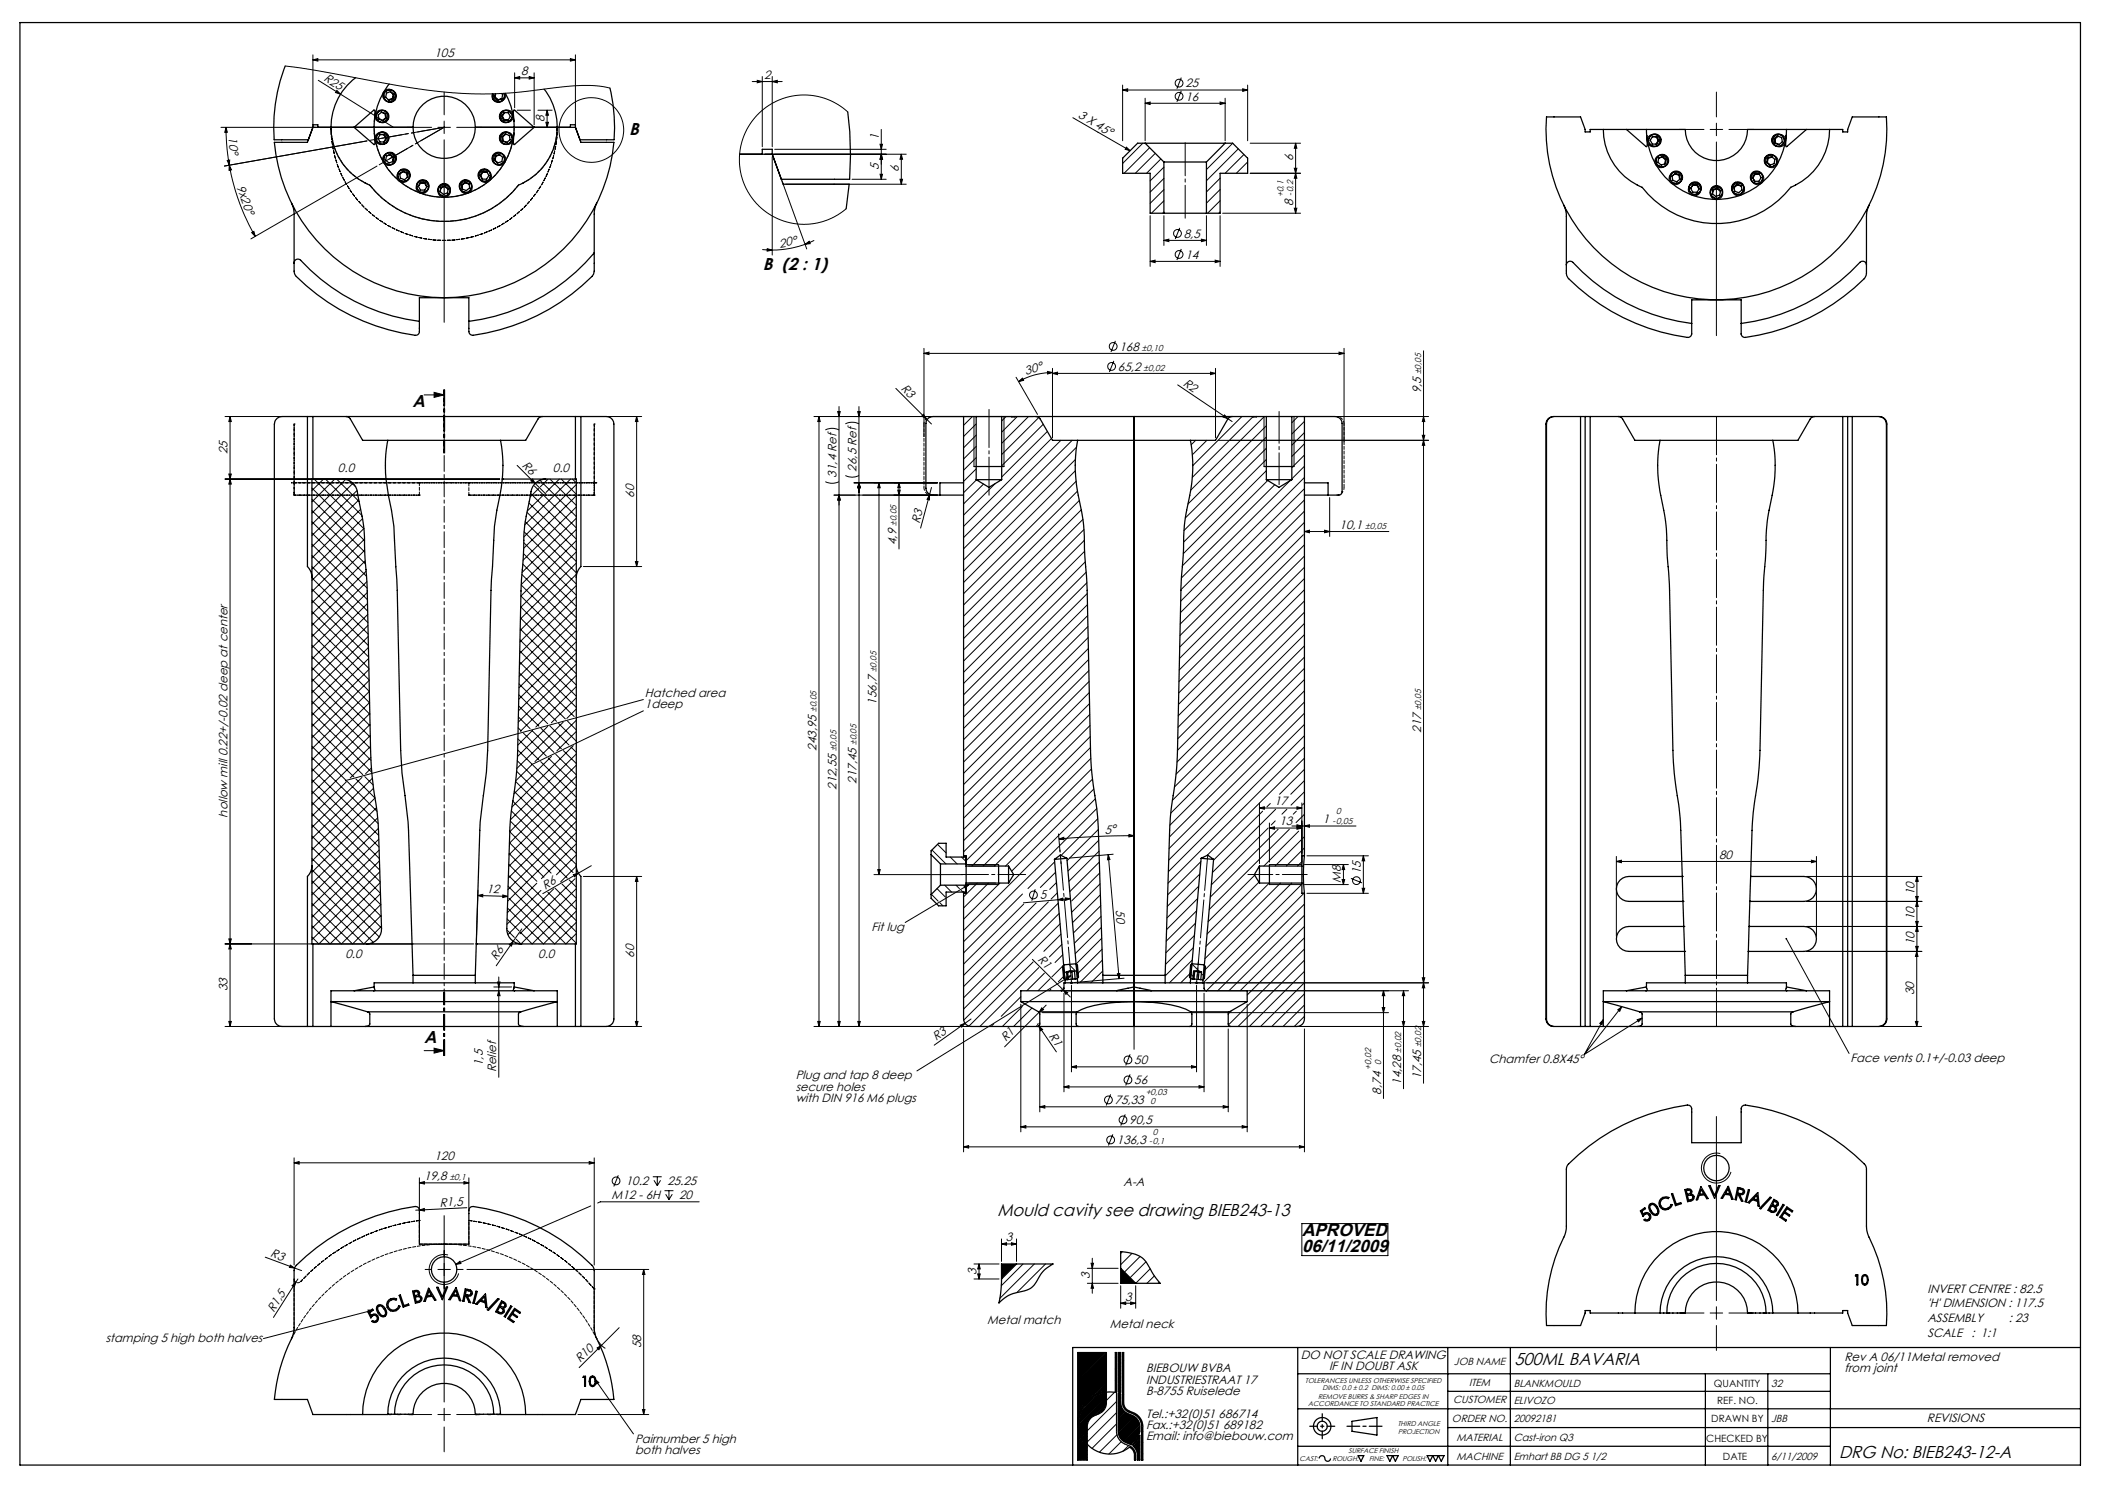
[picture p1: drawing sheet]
<svg xmlns="http://www.w3.org/2000/svg" width="841mm" height="594mm" viewBox="0 0 841 594" stroke-linecap="round" stroke-linejoin="round" font-family="sans-serif">
<defs><g id="words">
<g font-size="7.1">
<text x="520.7" y="494.3">APROVED</text>
<text x="520.7" y="500.8">06/11/2009</text>
</g>
<g font-size="6.9">
<text x="251.6" y="53.9">B</text>
<text x="305" y="107.9">B (2 : 1)</text>
<text x="165" y="162.6">A</text>
<text x="169.6" y="417.2">A</text>
<text x="398.9" y="486.4">Mould cavity see drawing BIEB243-13</text>
<text x="605.6" y="545.9">500ML BAVARIA</text>
<text x="735.5" y="583.3">DRG No: BIEB243-12-A</text>
</g>
<g font-size="4.8">
<text x="173.8" y="22.9">105</text>
<text x="129.2" y="32.1" transform="rotate(32 129.2 32.1)">R25</text>
<text x="208.5" y="30.1">8</text>
<text x="305.6" y="31.6">2</text>
<text x="474" y="35">25</text>
<text x="474" y="40.3">16</text>
<text x="430.9" y="47" transform="rotate(30 430.9 47)">3 X 45°</text>
<text x="217.8" y="48.8" transform="rotate(-90 217.8 48.8)">8</text>
<text x="91.4" y="54.9" transform="rotate(85 91.4 54.9)">10°</text>
<text x="351.4" y="55.9" transform="rotate(-90 351.4 55.9)">1</text>
<text x="517.1" y="64.5" transform="rotate(-90 517.1 64.5)">6</text>
<text x="351.4" y="68" transform="rotate(-90 351.4 68)">5</text>
<text x="359.4" y="69" transform="rotate(-90 359.4 69)">6</text>
<text x="94.6" y="74.9" transform="rotate(70 94.6 74.9)">9x20°</text>
<text x="517.1" y="82.2" transform="rotate(-90 517.1 82.2)">8</text>
<text x="473.4" y="95.1">8,5</text>
<text x="311.9" y="99" transform="rotate(-10 311.9 99)">20°</text>
<text x="474" y="103.5">14</text>
<text x="447.7" y="140.3">168</text>
<text x="410.3" y="149.9" transform="rotate(-15 410.3 149.9)">30°</text>
<text x="447" y="148.3">65,2</text>
<text x="360.1" y="155.8" transform="rotate(45 360.1 155.8)">R3</text>
<text x="472.9" y="154" transform="rotate(34 472.9 154)">R2</text>
<text x="568.3" y="157.4" transform="rotate(-90 568.3 157.4)">9,5</text>
<text x="91" y="181.6" transform="rotate(-90 91 181.6)">25</text>
<text x="135.2" y="189">0.0</text>
<text x="208.6" y="186.6" transform="rotate(45 208.6 186.6)">R6</text>
<text x="221.1" y="189">0.0</text>
<text x="334.5" y="191.1" transform="rotate(-90 334.5 191.1)">31,4 Ref</text>
<text x="342.5" y="188.6" transform="rotate(-90 342.5 188.6)">26,5 Ref</text>
<text x="253.6" y="199.1" transform="rotate(-90 253.6 199.1)">60</text>
<text x="367.7" y="209.4" transform="rotate(-75 367.7 209.4)">R3</text>
<text x="535.7" y="211.6">10,1</text>
<text x="358.5" y="218" transform="rotate(-90 358.5 218)">4,9</text>
<text x="257.9" y="278.7">Hatched area</text>
<text x="350.5" y="281.8" transform="rotate(-90 350.5 281.8)">156,7</text>
<text x="257.9" y="283.2">1deep</text>
<text x="568.3" y="293" transform="rotate(-90 568.3 293)">217</text>
<text x="326.5" y="300.3" transform="rotate(-90 326.5 300.3)">243,95</text>
<text x="334.5" y="316" transform="rotate(-90 334.5 316)">212,55</text>
<text x="342.5" y="313.5" transform="rotate(-90 342.5 313.5)">217,45</text>
<text x="509.6" y="322.2">17</text>
<text x="91" y="327" transform="rotate(-90 91 327)">hollow mill 0.22+/-0.02 deep at center</text>
<text x="529" y="329.4">1</text>
<text x="441.8" y="333.4" transform="rotate(-2 441.8 333.4)">5°</text>
<text x="511.6" y="330.2">13</text>
<text x="687.5" y="343.5">80</text>
<text x="536.2" y="353.2" transform="rotate(-90 536.2 353.2)">M8</text>
<text x="544.2" y="349.7" transform="rotate(-90 544.2 349.7)">15</text>
<text x="194.6" y="357.3" transform="rotate(2 194.6 357.3)">12</text>
<text x="218" y="355.8" transform="rotate(-30 218 355.8)">R6</text>
<text x="415.9" y="359.5" transform="rotate(-5 415.9 359.5)">5</text>
<text x="765.6" y="358.1" transform="rotate(-90 765.6 358.1)">10</text>
<text x="446.2" y="364" transform="rotate(85 446.2 364)">50</text>
<text x="765.6" y="368.1" transform="rotate(-90 765.6 368.1)">10</text>
<text x="348.5" y="372.4">Fit lug</text>
<text x="138.1" y="383">0.0</text>
<text x="215.2" y="383">0.0</text>
<text x="253.6" y="383.1" transform="rotate(-90 253.6 383.1)">60</text>
<text x="765.6" y="378.1" transform="rotate(-90 765.6 378.1)">10</text>
<text x="198.6" y="384.4" transform="rotate(-55 198.6 384.4)">R6</text>
<text x="414.7" y="384.1" transform="rotate(45 414.7 384.1)">R1</text>
<text x="91" y="396.6" transform="rotate(-90 91 396.6)">33</text>
<text x="765.5" y="398.1" transform="rotate(-90 765.5 398.1)">30</text>
<text x="374.3" y="416.4" transform="rotate(-35 374.3 416.4)">R3</text>
<text x="402.2" y="416.9" transform="rotate(-45 402.2 416.9)">R1</text>
<text x="419.3" y="414.5" transform="rotate(56 419.3 414.5)">R1</text>
<text x="453.6" y="425.7">50</text>
<text x="595.5" y="425.2">Chamfer 0.8X45°</text>
<text x="740" y="424.8">Face vents 0.1+/-0.03 deep</text>
<text x="193" y="426.4" transform="rotate(-90 193 426.4)">1,5</text>
<text x="198.5" y="428.9" transform="rotate(-90 198.5 428.9)">Relief</text>
<text x="318.2" y="431.8">Plug and tap 8 deep</text>
<text x="568.3" y="431.7" transform="rotate(-90 568.3 431.7)">17,45</text>
<text x="318.2" y="436.2">secure holes</text>
<text x="453.6" y="433.7">56</text>
<text x="552.3" y="437.8" transform="rotate(-90 552.3 437.8)">8,74</text>
<text x="560.3" y="433.9" transform="rotate(-90 560.3 433.9)">14,28</text>
<text x="318.2" y="440.7">with DIN 916 M6 plugs</text>
<text x="445.8" y="441.7">75,33</text>
<text x="451.6" y="449.7">90,5</text>
<text x="446.7" y="457.7">136,3</text>
<text x="173.8" y="464.1">120</text>
<text x="169.6" y="472.1">19,8</text>
<text x="244.6" y="479.6">M12 - 6H</text>
<text x="250.2" y="474.1">10.2</text>
<text x="266.9" y="474.1">25.25</text>
<text x="271.6" y="479.6">20</text>
<text x="449.3" y="474.2">A-A</text>
<text x="175.9" y="482.6" transform="rotate(-3 175.9 482.6)">R1,5</text>
<text x="402.3" y="496.6">3</text>
<text x="107.9" y="502.5" transform="rotate(20 107.9 502.5)">R3</text>
<text x="390.5" y="509.8" transform="rotate(-90 390.5 509.8)">3</text>
<text x="435.8" y="511.6" transform="rotate(-90 435.8 511.6)">3</text>
<text x="449.9" y="520.3">3</text>
<text x="770.8" y="517.2">INVERT CENTRE : 82.5</text>
<text x="109.4" y="525.1" transform="rotate(-58 109.4 525.1)">R1,5</text>
<text x="770.8" y="523">'H' DIMENSION : 117.5</text>
<text x="394.8" y="529.8">Metal match</text>
<text x="443.8" y="531.1">Metal neck</text>
<text x="770.8" y="528.7">ASSEMBLY</text>
<text x="803.3" y="528.7">: 23</text>
<text x="42.3" y="536.7">stamping 5 high both halves</text>
<text x="256.4" y="539.3" transform="rotate(-90 256.4 539.3)">58</text>
<text x="770.8" y="534.9">SCALE</text>
<text x="788.4" y="534.9">: 1:1</text>
<text x="232.1" y="545.2" transform="rotate(-45 232.1 545.2)">R10</text>
<text x="520.2" y="543.6">DO NOT SCALE DRAWING</text>
<text x="737.6" y="544.4">Rev A 06/11Metal removed</text>
<text x="458.3" y="548.9">BIEBOUW BVBA</text>
<text x="531.5" y="548.1">IF IN DOUBT ASK</text>
<text x="737.6" y="548.9">from joint</text>
<text x="458.3" y="553.5">INDUSTRIESTRAAT 17</text>
<text x="458.3" y="558">B-8755 Ruiselede</text>
<text x="458.3" y="567">Tel.:+32(0)51 686714</text>
<text x="770.6" y="568.7">REVISIONS</text>
<text x="458.3" y="571.6">Fax.:+32(0)51 689182</text>
<text x="254" y="577.1">Pairnumber 5 high</text>
<text x="254" y="581.5">both halves</text>
<text x="458.3" y="576.1">Email: info@biebouw.com</text>
</g>
<g font-size="4.1">
<text x="581.4" y="546">JOB NAME</text>
<text x="587.5" y="554.4">ITEM</text>
<text x="605.3" y="554.7">BLANKMOULD</text>
<text x="708.4" y="554.8">32</text>
<text x="581.1" y="561.3">CUSTOMER</text>
<text x="605.3" y="561.6">ELIVOZO</text>
<text x="580.7" y="568.8">ORDER NO.</text>
<text x="605.3" y="568.7">20092181</text>
<text x="708.3" y="568.7">JBB</text>
<text x="582.4" y="576.4">MATERIAL</text>
<text x="605.3" y="576.4">Cast-iron Q3</text>
<text x="582.4" y="583.9">MACHINE</text>
<text x="605.3" y="583.8">Emhart BB DG 5 1/2</text>
<text x="708.3" y="583.9">6/11/2009</text>
</g>
<g font-size="4">
<text x="685.4" y="554.8">QUANTITY</text>
<text x="686.7" y="561.6">REF. NO.</text>
<text x="684.4" y="568.7">DRAWN BY</text>
<text x="682.3" y="576.6">CHECKED BY</text>
<text x="689" y="583.9">DATE</text>
</g>
<g font-size="3.5">
<text x="513.2" y="78.8" transform="rotate(-90 513.2 78.8)">+0,1</text>
<text x="517.1" y="78.4" transform="rotate(-90 517.1 78.4)">-0,2</text>
<text x="456.7" y="140.4">±0,10</text>
<text x="457.3" y="148.4">±0,02</text>
<text x="568.3" y="149.8" transform="rotate(-90 568.3 149.8)">±0,05</text>
<text x="358.6" y="210.4" transform="rotate(-90 358.6 210.4)">±0,05</text>
<text x="546" y="211.6">±0,05</text>
<text x="350.6" y="269" transform="rotate(-90 350.6 269)">±0,05</text>
<text x="326.6" y="284.8" transform="rotate(-90 326.6 284.8)">±0,05</text>
<text x="568.3" y="284" transform="rotate(-90 568.3 284)">±0,05</text>
<text x="342.6" y="298" transform="rotate(-90 342.6 298)">±0,05</text>
<text x="334.6" y="300.5" transform="rotate(-90 334.6 300.5)">±0,05</text>
<text x="532.9" y="329.4">-0,05</text>
<text x="534.3" y="325.5">0</text>
<text x="568.3" y="418.9" transform="rotate(-90 568.3 418.9)">±0,02</text>
<text x="560.3" y="421.1" transform="rotate(-90 560.3 421.1)">±0,02</text>
<text x="548.4" y="427.9" transform="rotate(-90 548.4 427.9)">+0,02</text>
<text x="552.3" y="426" transform="rotate(-90 552.3 426)">0</text>
<text x="458.2" y="437.8">+0,03</text>
<text x="460.1" y="441.8">0</text>
<text x="461" y="453.8">0</text>
<text x="459.5" y="457.8">-0,1</text>
<text x="179.9" y="472.1">±0,1</text>
</g>
<g font-size="2.8">
<text x="522" y="553.1">TOLERANCES UNLESS OTHERWISE SPECIFIED</text>
<text x="528.8" y="556.1">DIMS: 0.0 ± 0.2 DIMS: 0.00 ± 0.05</text>
<text x="523.2" y="562.5">ACCORDANCE TO STANDARD PRACTICE</text>
<text x="527.2" y="559.5">REMOVE BURRS &amp; SHARP EDGES IN</text>
<text x="559" y="570.5">THIRD ANGLE</text>
<text x="559.2" y="573.5">PROJECTION</text>
<text x="539.3" y="581.4">SURFACE FINISH</text>
<text x="519.7" y="584.3">CAST:</text>
<text x="532.8" y="584.3">ROUGH:</text>
<text x="547.5" y="584.3">FINE:</text>
<text x="560.8" y="584.3">POLISH:</text>
</g>
</g></defs>
<g fill="none" stroke="#000" stroke-width=".4">
<path d="M114.1 26.4l13.2 1.9 38.1 7 9.8 1.3 8.1 .7 9.1 .3 9.7-.3 22.8-2.6 7.6-.5 6.1 .1 5.3 .9M125.1 23.9l2-.4v.9zM125.1 21.9v28M125.1 23.9h105M127.3 32.1l8.9 5.6M134.7 36.2l1.5 1.5-2-.7zM136.2 37.7l21.2 13.2M177.6 36.8v9.1M202.1 37.3a2.46 2.46 0 0 1-2.2 3.3 2.46 2.46 0 0 1-2.5-3.1M205.8 31.1l2-.5v1zM205.8 29.1v14M205.8 31.1h7.8"/>
<path d="M211.6 30.6l2 .5-2 .5zM213.6 29.1v20.8M228.1 23.5l2 .4-2 .5zM230.1 21.9v28M300.8 32.6h12M302.8 32.1l2 .5-2 .5zM304.8 30.6v28.1M308.8 32.6l2-.5v1zM308.8 30.6v28.1M448.9 36l2.1-.5v1zM448.9 34v22.3M448.9 36h50"/>
<path d="M457.9 39.3v17M472.4 31l-1.8 4.5M472.4 36.3l-1.8 4.4M489.9 39.3v17M497 35.5l1.9 .5-1.9 .5zM498.9 34v22.3M686.4 36.8v10M88.4 50.9h37.7M90.4 50.9l.5 2h-1zM90.4 50.9l.4 8.3 .9 6.9M146.8 56.4l-57.1 10M162.7 50.9h9.9"/>
<path d="M175.1 50.9h5M177.6 48.4v5M177.6 55.9v73M182.6 50.9h10M206.8 44.1h5.3M215.1 44.1h5.7M218.3 48.9h1l-.5 2zM218.8 44.1l.5 2h-1zM218.8 44.1v6.8M309.8 59.7h44.6M339 44.8l-2.7-2.2-3.2-1.9-3.5-1.4-3.4-.9-3.8-.4-3.3 .1-4.8 .9-3.1 1.1-3.6 1.9-3 2.3-2.8 2.8-1.7 2.2-1.4 2.3-1.6 3.7-.9 3.4-.5 3.9 .1 3.5 .6 3.7 1.2 3.9 1.6 3.2 2.3 3.3 2.1 2.3 3.4 2.8 3.2 1.8 3.2 1.3 4.3 1.1 3.4 .2 4.3-.2 3.6-.9 3.6-1.3 3.2-1.9 2.5-1.9M351.9 57.7h1l-.5 2z"/>
<path d="M352.4 51.8v19.9M429 47.1l22.9 13.2M450.5 58.9l1.4 1.4-1.9-.6zM457 57.3l-8.1 8.1M457.9 41.3l2.1-.5v1zM457.9 41.3h32M459.7 59.1l-10.2 10.2M487.9 40.8l2 .5-2 .5zM492.9 57.3l-10.4 10.5M495.2 59.5l-12.7 12.8M500 57.3h20.1M518.1 57.3l.5 2h-1z"/>
<path d="M518.1 57.3v28M671.4 51.8h10M683.9 51.8h5M686.4 49.3v5M686.4 56.8v77.5M691.4 51.8h10M90.9 64.2l1-.2-.2 2.1zM91.7 66.1l.9 1.8-1 .2zM91.7 66.1a88.5 88.5 0 0 0 10.4 28.4M150.8 66.4l-50.5 29.2M305.8 61.7h56.6M308.8 62.7v39.3"/>
<path d="M312.8 72.6l9.8 27M314.2 73.7h48.2M340.7 71.7h13.7M351.9 69.7h1l-.5 2zM352.4 61.7l.5 2h-1zM359.9 71.7h1l-.5 2zM360.4 61.7l.5 2h-1zM360.4 61.7v12M462 61.3l-8 8M464.2 63.6l-5.7 5.7M465.5 66.8l-5.5 5.5M465.5 71.4l-5.5 5.5"/>
<path d="M465.5 75.8l-5.5 5.5M487.9 71.3l-5.4 5.5M487.9 75.8l-5.4 5.5M497.5 61.8l-7.6 7.5M498.9 69.3h.1M498.9 64.8l-4.5 4.5M500 69.3h20.1M517.6 67.3h1l-.5 2zM518.1 69.3l.5 2h-1zM100.6 93.1l.9-.5 .6 1.9zM304.8 99.8l4 .2M306.8 99.5l2 .5-2 .5z"/>
<path d="M321.9 97.7l1.7-1.2 .4 1zM321.9 97.7l-6 1.7-7.1 .6M325.6 96.2l-3.7 1.5M460 86.3v20.3M465.5 96.2l1.9-.5v1zM465.5 86.3v11.9M465.5 96.2h17M465.5 80.3l-5 5M465.5 84.8l-.5 .5M471.8 91.2l-1.8 4.4M472.4 99.6l-1.8 4.4M480.4 95.7l2.1 .5-2.1 .5z"/>
<path d="M482.5 86.3v11.9M487.9 86.3v20.3M487.9 80.3l-5 5M487.9 84.8l-.5 .5M488.9 85.3h31.2M517.6 83.3h1l-.5 2zM460 104.6l1.9-.5v1zM460 104.6h27.9M486 104.1l1.9 .5-1.9 .5zM369.5 139.3v35.3M446.1 136.3l-1.8 4.5M537.5 139.3v37.5"/>
<path d="M169.6 158h8M173.6 156.9l4 1.1-4 1zM358.2 155.4l14.3 14.2M369.5 141.4l2-.5v.9zM369.5 141.4h168M406.3 150.9l8.6 14.9M407.4 152.6l1.5-1.3 .4 .8zM418.9 148.6l2 .4-2 .6zM420.9 149a27.4 27.4 0 0 0-13.5 3.6M420.9 149.4l2-.5v1zM420.9 147.3v27.8M420.9 149.4h65.2"/>
<path d="M445.4 144.3l-1.7 4.5M471 153.9l20.1 13.6M484.1 148.9l2 .5-2 .5zM486.1 147.3v27.8M535.5 140.9l2 .5-2 .4zM569.3 140.3v293M90 166.6h34.1M92 166.6l.5 2h-1zM92 166.6v244M233.3 166.6h23.3M254.6 166.6l.5 2h-1zM254.6 166.6v60"/>
<path d="M325.5 166.6h87.7M327.5 166.6l.5 2h-1zM327.5 166.6v244M330.1 172a6.2 6.2 0 0 1 5.4 0M335 164.6h1l-.5 2zM335.5 162.6v248M338.1 169.5a6.1 6.1 0 0 1 5.4 0M343 164.6h1l-.5 2zM343.5 162.6v248M368.6 166.4l.7-.7 1.1 1.8zM388.9 166.6l-3.6 3.5M389.5 166.6v20"/>
<path d="M390.4 169.6l-5.1 5M390.4 174.1l-5.1 5M390.4 178.6l-5.1 5M401.5 166.6v20M402.3 166.6l-1.7 1.8M406.8 166.6l-6.2 6.3M411.3 166.6l-10.7 10.7M415.4 167l-14.8 14.8M417.2 169.7l-16.6 16.6M418.9 172.6l-18.3 18.2M420.5 175.4l-35.2 35.2M424.3 176.1l-39 38.9"/>
<path d="M428.8 176.1l-43.5 43.4M430.5 178.9l-45.2 45.1M454.5 166.6h116.8M478.2 176.1l-1.8 1.8M482.6 176.1l-5.8 5.8M487.1 176.1h84.2M489.7 166l1.4 1.5-2-.7zM491.1 167.5l1.6 1.1M496.6 166.6l-19.6 19.7M501.1 166.7l-24.3 24.3M505.5 166.6v20M505.6 166.6l-29.4 29.5"/>
<path d="M506.4 170.3l-31.3 31.3M506.4 179.3l-32.9 32.9M506.4 174.8l-32.4 32.4M517.5 166.6v20M519.1 166.6l-2.5 2.5M521.7 168.6l-5.1 5M521.7 173l-5.1 5.1M521.7 177.5l-5.1 5.1M568.8 174.1h1l-.5 2zM569.3 166.6l.5 2h-1zM569.3 176.1l.5 2h-1zM90 191.6h109.8"/>
<path d="M91.5 189.6h1l-.5 2zM92 191.6l.5 2h-1zM124.7 199.7l21.2 21.1M124.7 195.2l21.1 21M124.9 191.6l-.2 .2M125.6 191.6l20 19.9M129.4 191.6l-4.7 4.6M130.1 191.6l14.6 14.6M133.9 191.6l-9.2 9.2M134.6 191.6l9 9M138.2 191.8l-13.5 13.4M139.8 192.4l2.4 2.4"/>
<path d="M141.1 193.3l-16.4 16.4M142.8 196.2l-18.1 18M143.5 200l-18.8 18.7M206.8 186.2l11.5 11.4M212.2 197.4l18.3 18.2M212.3 192.3l.7-.7 1 1.8zM213.7 194.4l16.8 16.8M215.4 195.4l-3.4 3.4M215.9 192.1l14.6 14.6M217.6 197.7l-6.7 6.7M219.2 191.6l-3.1 3.1M219.9 191.6l10.6 10.6"/>
<path d="M223.7 191.6l-5.4 5.4M224.4 191.6l6.1 6.1M228.2 191.6l-18.3 18.3M228.9 191.6l1.6 1.6M230.5 193.8l-21 21M230.5 198.3l-21.1 21.1M330.1 192.7a6.2 6.2 0 0 0 5.4 0M333.5 198h41.4M335.5 198l.5 2h-1zM338.1 190.2a5.8 5.8 0 0 0 5.4 0M341.5 193.1h33.4M343.5 193.1l.5 2h-1z"/>
<path d="M351.5 193.1l.5 2h-1zM351.5 193.1v156.7M359 196h1l-.5 2zM359.5 193.1l.5 2h-1zM359.5 193.1v26.5M371.7 197.9v2.1l-1-.3zM371.7 197.9l-3.5 13.3M372.5 195l-.8 2.9M390.4 183l-5.1 5.1M390.4 187.5l-5.1 5.1M390.5 191.9l-5.2 5.2M393.3 193.6l-8 8"/>
<path d="M397.9 193.5l-12.6 12.6M430 183.8l-44.7 44.7M430 188.3l-44.7 44.7M430.4 192.5l-45.1 45M430.9 196.5l-45.6 45.5M506.4 183.8l-33 33M506.4 188.3l-33.2 33.2M506.9 192.2l-34 34.1M509.8 193.9l-37.4 37.3M515.8 192.4l-43.5 43.5M521.7 199.7v14.9M521.7 182l-5.1 5.1"/>
<path d="M521.7 186.5l-5.1 5.1M521.7 195.5l-49.6 49.6M521.7 200l-49.8 49.7M521.7 191l-49.5 49.5M531.7 199v15.6M124.7 217.7l22.2 22.2M124.7 213.2l22.1 22.1M124.7 208.7l21.9 21.8M124.7 204.2l21.5 21.4M144.2 203.7l-19.5 19.5M145 207.5l-20.3 20.2M145.5 211.4l-20.8 20.8"/>
<path d="M145.8 215.6l-21.1 21.1M209.5 217.1l21 21M209.6 212.7l20.9 20.9M210 208.7l20.5 20.4M210.7 204.9l19.8 19.7M211.5 201.2l19 18.9M230.5 202.8l-21.3 21.3M230.5 207.3l-21.7 21.7M230.5 211.8l-22 22M230.5 216.2l-22.2 22.2 22.2 22.2M431.6 200.2l-46.3 46.3M432.4 203.9l-47.1 47.1"/>
<path d="M433.1 207.7l-47.8 47.7M433.5 211.8l-48.2 48.2M433.6 216.1l-48.3 48.3M521.2 213.9l-49.5 49.5M521.7 212.6l2-.5v1zM521.7 212.6h33.7M521.7 204.5l-49.8 49.7M521.7 208.9l-49.9 49.9M521.7 217.9l-50.1 50.1M529.7 212.1l2 .5-2 .5zM124.7 235.6l22.6 22.6M124.7 231.1l22.5 22.5"/>
<path d="M124.7 226.7l22.4 22.4M124.7 222.2l22.3 22.3M145.8 220.1l-21.1 21.1M146 224.4l-21.3 21.3M146.4 228.5l-21.7 21.6M146.7 232.6l-22 22M146.9 237l-22.2 22.1M208.5 234l22 22M208.7 229.8l21.8 21.8M209.1 225.7l21.4 21.4M209.3 221.4l21.2 21.2M230.5 220.8l-22.3 22.2"/>
<path d="M230.5 225.2l-22.4 22.4M230.5 229.7l-22.5 22.5M230.5 234.2l-22.6 22.6M230.5 238.7l-22.7 22.7M233.3 226.6h23.3M254.1 224.6h1l-.5 2zM433.7 220.5l-48.4 48.4M434 224.7l-48.7 48.7M434.4 228.9l-49.1 49M434.7 233.1l-49.4 49.3M434.8 237.4l-49.5 49.5M521.7 222.4l-50.2 50.2"/>
<path d="M521.7 231.4l-50.4 50.4M521.7 235.9l-50.5 50.4M521.7 226.9l-50.3 50.3M124.7 253.6l23 23-23 22.9M124.7 258.1l23.1 23.1M124.7 249.1l22.9 22.9M124.7 244.6l22.8 22.8M124.7 240.1l22.7 22.7M147 241.4l-22.3 22.2M147.1 245.8l-22.4 22.3M147.1 250.2l-22.4 22.4M147.2 254.6l-22.5 22.5"/>
<path d="M147.4 259l-22.7 22.6M208 256l22.5 22.5M208 251.6l22.5 22.4M208.1 247.2l22.4 22.3M208.2 242.8l22.3 22.2M230.5 243.2l-22.7 22.8M230.5 247.7l-22.9 22.8M230.5 252.2l-23 22.9M230.5 256.7l-23.1 23M434.9 241.9l-49.6 49.5M435 246.2l-49.7 49.7M435 250.6l-49.7 49.7"/>
<path d="M435.2 255.1l-49.9 49.7M435.2 259.4l-49.9 49.9M521.7 240.4l-50.6 50.5M521.7 249.4l-50.8 50.7M521.7 253.9l-51 50.9M521.7 258.3l-51.4 51.4M521.7 244.9l-50.7 50.6M124.7 276l23.5 23.5M124.7 271.6l23.4 23.3M124.7 267.1l23.3 23.2M124.7 262.6l23.2 23.1M147.4 263.4l-22.7 22.7"/>
<path d="M147.5 267.8l-22.8 22.7M147.6 272.2l-22.9 22.9M207.5 277.9l11.5 11.6M207.6 273.6l15 14.9M207.7 269.2l18.4 18.4M207.8 264.8l21.8 21.8M207.9 260.4l22.6 22.6M230.5 261.2l-23.1 23.1M230.5 265.6l-23.2 23.3M230.5 270.2l-22.4 22.3M230.5 274.6l-16.2 16.2M230.5 279.1l-10 10"/>
<path d="M257.3 279.8l-119 32.4M435.3 263.8l-50 50M435.4 268.2l-50.1 50.1M435.5 272.6l-50.2 50.2M435.6 277l-50.3 50.3M521.7 271.8l-53.5 53.5M521.7 276.3l-53.9 53.8M521.7 262.8l-52 52M521.7 267.3l-52.9 52.8M124.7 298.5l13.5 13.5M124.7 294l16.8 16.8M124.7 289.5l20.4 20.3"/>
<path d="M124.7 285l23.9 23.8M124.7 280.5l23.6 23.6M147.8 281l-23.1 23M147.9 285.4l-23.2 23.1M148 289.8l-23.3 23.2M148.1 294.2l-23.4 23.3M148.2 298.5l-23.5 23.5M207 300l5.7 5.6M207.1 295.6l8.4 8.3M207.2 291.1l1.3 1.3M207.3 286.8l4.7 4.7M207.4 282.4l8.1 8.1"/>
<path d="M209.3 293.2l9.2 9.2M212.8 292.3l8.7 8.6M212.9 292.2l-5.8 5.9M216.3 291.3l8.2 8.2M219 290.5l-12.1 12.1M219.9 290.3l7.6 7.7M223.4 289.4l7.1 7.1M225.2 288.8l-18.5 18.6M226.9 288.4l3.6 3.6M228.3 298.8l2.2 2.1M229.3 298.3l-24.6 24.6M230.4 287.4l.1 .1"/>
<path d="M230.5 283.6l-3.8 3.8M230.5 288.1l-16.6 16.6M230.5 292.6l-7.8 7.8M257.3 284.3l-44.5 21.5-6.6 6.5M435.7 281.4l-50.4 50.4M435.8 285.8l-50.5 50.5M435.9 290.2l-50.6 50.6M436 294.6l-49.6 49.7M436.1 299l-47.4 47.4M521.7 298.8l-54.6 54.5M521.7 280.8l-54 54M521.7 289.8l-54.3 54.3"/>
<path d="M521.7 294.3l-54.5 54.4M521.7 285.3l-54.2 54.1M124.7 316.5l27 26.9M124.7 312l26.9 26.8M124.7 307.5l26.7 26.6M124.7 303l26.5 26.5M138.6 312.7l-13.9 13.8M138.9 312.6l11.8 11.9M142.3 311.6l7.7 7.6-25.3 25.2M144.7 311l-20 20M145.9 310.6l3.3 3.4M148.3 302.9l-8.3 8.3"/>
<path d="M148.5 307.2l-2.3 2.3M148.9 311.3l-24.2 24.1M149.4 315.3l-24.7 24.6M205.7 316.6l24.8 24.8M206.2 312.6l24.3 24.3M206.6 308.5l23.9 23.9M206.9 304.3l23.6 23.6M213.2 306.1l17.3 17.3M216.2 304.7l14.3 14.2M219.3 303.2l11.2 11.2M220.5 302.6l-15 14.9M222.2 301.7l8.3 8.2"/>
<path d="M225.3 300.2l5.2 5.2M230.5 301.6l-26.4 26.3M230.5 306.1l-26.6 26.6 16.5 16.5M230.5 310.5l-26.8 26.8M230.5 315l-26.9 26.9M230.5 319.5l-27.1 27.1M436.2 303.4l-43 43M436.5 307.6l-38.8 38.8M436.9 311.7l-34.8 34.7M437.4 315.6l-32.8 32.9M438 319.5l-52.7 52.7M521.7 303.2l-39 39"/>
<path d="M521.7 307.7l-10 10M521.7 312.2l-5.5 5.5M521.7 316.7l-5.4 5.3M124.7 338.9l27.7 27.7M124.7 334.4l27.6 27.5M124.7 329.9l27.5 27.4M124.7 325.4l27.3 27.3M124.7 321l27.2 27M150.6 323.1l-25.9 25.8M151 327.1l-26.3 26.3M151.3 331.3l-26.6 26.6M151.5 335.7l-26.8 26.7"/>
<path d="M203.7 337.1l13.8 13.8M204.1 328.4l22.8 22.9M204.5 324.4l24.7 24.6M205.1 320.5l25.4 25.4M230.5 324l-27.2 27.2M230.5 328.5l-27.4 27.3M230.5 333l-27.5 27.5M230.5 337.5l-14 14M372.7 340l5.6 5.6M374.9 337.7l3.5 3.5M423.3 333.6l.6 6.9M423.5 335.6l1.9-.7 .1 1z"/>
<path d="M438.6 323.4l-53.3 53.3M439 327.5l-14.7 14.7M439.2 331.8l-12.5 12.5M439.4 336.1l-12.3 12.3M451.5 333.8l2 .5-2 .5zM453.5 334.3l-13.7 .2-16.3 1.1M453.5 332.3v63M503.7 323.2l1.9-.5v1zM503.7 321.2v24.2M503.7 323.2h16.9M504.9 324.5l-19.6 19.6M507.2 331.2l-22.8 22.7"/>
<path d="M507.6 331.2l2.1-.5v1zM507.6 329.2v15.6M507.6 331.2h13M508 321.4l-1.3 1.3M510 328.4l-1.6 1.6M510.2 323.7l-25.3 25.3M510.4 332.5l-26.4 26.3M511.1 331.7l-.5 .5M514.6 323.7l-1.9 2M515.6 331.7l-32 32.1M516.6 330.4h25.7M518.4 324.5l-1.2 1.2"/>
<path d="M518.7 330.7l1.9 .5-1.9 .5zM518.7 329.9l1.9 .5-1.9 .5zM518.7 322.7l1.9 .5-1.9 .5zM519.4 332.5l-14 13.9M520.6 321.2v24.2M521.7 330.4l2-.5v1zM521.7 328.4v12.9M521.7 321.2l-.8 .8M521.7 325.7l-3.4 3.3M521.7 334.7l-11.8 11.7M521.7 339.2l-7.3 7.2M124.7 356.9l20.8 20.7 7-7.1"/>
<path d="M124.7 352.4l24.6 24.5M124.7 347.9l27 26.9M124.7 343.4l27.9 27.8M151.6 340l-26.9 26.9M151.7 344.4l-27 27M151.9 348.7l-27.2 27.2M152 353.1l-24.5 24.5M152.2 357.5l-20.2 20.1-7.3-7.3M191.1 358.2l2-.5-.1 1.1zM191.1 358.2l12 .4M191.1 356.2l-.6 20.4M201.1 358l2 .6-2.1 .4z"/>
<path d="M203.2 354.5l23.1 23.1M203.3 350.1l27.2 27.2M203.4 345.8l27.1 27M203.5 359.3l18.3 18.3M203.6 341.4l11.1 11.1M214.7 353.3l-11.9 11.8M216.3 356.2l-13.6 13.5M219.1 356.9l11.4 11.4M221.4 355.6l-18.3 18.3M221.9 355.2l8.6 8.6M224.8 353.6l5.7 5.7M227.6 352l2.9 2.9"/>
<path d="M229.3 349.8l2-.5-1.5 1.4zM230 351.5l-22.1 22M230.5 342l-8 7.9M230.5 346.5l-6.3 6.3M230.5 355.5l-22.1 22.1-2-1.9M230.5 359.9l-17.7 17.7M231.3 349.3l-14.2 8.2M233.3 350.6h23.3M236.5 346.3l-5.2 3M254.6 350.6l.5 2h-1zM254.6 350.6v60M349.5 349.8h35.5"/>
<path d="M351 347.8h1l-.5 2zM372.5 357.7l2.7 2.8M374.7 355.5l3.3 3.3M377.8 354.1l2.7 2.7M380 342.8l2.8 2.8M382.3 354.1l1.4 1.4M384.4 356.2l.7 .6M384.5 342.8l1.9 1.9M385.5 354.4l2-.6-1.5 1.5zM386.4 353.2h.1M386.4 345.8h12.9M386.4 353.8h12.9"/>
<path d="M387.4 346.4h10.7M387.4 353.2h10.7M387.5 353.8l-25.5 15.2M390.8 353.2l-5.5 5.5M395.3 353.2l-10 10M399.8 353.2l-14.5 14.5M408.9 357.6l-23.6 23.6M414 355.7l-1.4 4.6M421.7 344.8l-10.6 10.6M422.1 348.9l-6.1 6.1M422.5 353l-2.7 2.7M422.8 357.1l-2.5 2.5"/>
<path d="M423.1 359.9l1.9-.7 .1 1zM423.1 359.9l-13.8 1.2M426 359.2l2.1 .3-2 .6zM428.1 359.5l-5 .4M439.5 340.5l-12 12M439.6 344.8l-11.8 11.9M439.8 349.2l-11.2 11.1M439.9 353.5l-11.3 11.4M440.1 357.9l-11.2 11.2M443.2 341.9l.7 1.9-1 .1zM443.2 341.9l4.3 49.6M445.2 341.7l-17.6 1.5"/>
<path d="M478.9 359.4l-12.4 12.5M479.4 354.5l-12.7 12.7M479.8 349.6l-13 13M480.2 344.7l-13.3 13.3M501.8 350.1l-18.7 18.6M503.4 352.9l-20.7 20.7M507.6 353.2l-25.3 25.3M507.6 345.8h13M507.6 353.8h13M512.1 353.2l-30.2 30.3M516.6 353.2l-35.2 35.2M520.6 344.7l-1.7 1.7"/>
<path d="M520.6 353.7l-39.4 39.4M521.4 357.3l-38.9 39M521.7 345.8h17.5M521.7 353.8h17.5M522.6 342.3h24.6M522.6 357.3h24.6M536.7 351.8h1l-.5 2zM537.2 345.8l.5 2h-1zM537.2 345.8v8M540.2 351.4l4.5 1.8M544.7 355.3h1l-.5 2zM545.2 342.3l.5 2h-1z"/>
<path d="M545.2 342.3v15M646.4 344.6l2-.5v1zM646.4 342.6v32M646.4 344.6h80M722.4 350.6h46.2M724.4 344.1l2 .5-2 .5zM726.4 342.6v32M766.1 358.6h1l-.5 2zM766.6 350.6l.5 2h-1zM766.6 350.6v30M90 377.6h99.4M91.5 375.6h1l-.5 2z"/>
<path d="M92 377.6l.5 2h-1zM124.7 361.4l16.3 16.2 11.4-11.4M124.7 374.8l2.8 2.8M124.7 365.9l11.8 11.7M152.3 361.8l-15.8 15.8M202.7 371.9l3 3.1M202.8 367.6l4.7 4.7M202.9 363.2l14.4 14.4 13.2-13.2M203.7 377.9l1.5-1.4-.7 2zM208.2 373l4.6 4.6M208.7 371.6l-10.3 14.7M230.5 368.9l-8.7 8.7"/>
<path d="M230.5 373.4l-4.2 4.2M375.9 361.2l1.2 1.1M409.4 361.6l-24.1 24M414.3 361.2l-29 29M419.2 360.7l-33.9 33.9M423.2 361.3l-37.9 37.8M423.5 365.4l-38.2 38.2M423.9 369.5l-38.5 38.6M424.3 373.7l-6.9 6.8M424.6 377.8l-4.9 5M428.3 360.7l-.1 .1M440.2 362.3l-10.9 10.9"/>
<path d="M440.3 366.6l-10.7 10.7M440.4 371l-10.4 10.5M440.6 375.3l-10.2 10.3 .4 5.8M440.7 379.7l-10 10M477.2 379.1l-11.3 11.3M477.7 374.2l-11.6 11.6M478.1 369.3l-11.9 11.8M478.5 364.3l-12.1 12.2M521.7 361.6l-34.7 34.7M521.7 366.1l-30.2 30.2M521.7 370.6l-25.8 25.7M521.7 375.1l-22.9 22.9"/>
<path d="M521.7 379.6l-30.5 30.4M714.3 375.5l25.2 45.9M722.4 370.6h46.2M722.4 360.6h46.2M766.1 378.6h1l-.5 2zM766.1 368.6h1l-.5 2zM766.6 370.6l.5 2h-1zM766.6 360.6l.5 2h-1zM197.5 394.8h7.1M199 392.8h1l-.5 2zM199.5 396.3l.5 2h-1zM199.5 390.8v40.1"/>
<path d="M408.2 398.7l-7.8 7.8M412.9 383.7l12.3 12.3M413.2 384.8l-25.7 25.6M415.4 387l-23.5 23.6M417.7 389.2l-7.1 7.1M419.9 391.5l-4.8 4.8M420.3 395.7l-.7 .6M420.7 390.8l4.7-4.8 .5 5.8M424.5 396l-.4 .3M425 381.9l-3.1 3.1M425 387.8l1.6 1.6M425.2 396l1.8 1-.7 .7z"/>
<path d="M425.2 396l2.8 2.8M425.5 397.3v39.4M425.5 394.9l-.3 .3M425.7 390.2l-2.5 2.5M426.3 390.9l1.9-.7-1.4 1.5zM426.5 396.3h136.8M427.5 385.8l3.7 3.7M428 393.1h1M428.1 392.8l.7 .7M428.2 390.2l-61.5 38.2M428.5 392.6v1M428.5 394.1v34.7"/>
<path d="M428.8 392.8l-.7 .7M440.9 384l-9.1 9.1M441 388.4l-4.8 4.7M441 392.8l-.2 .3M446.9 389.5l1-.1-.4 2.1zM449.5 391.3l-20 1.7M475.8 389.2l1.3 1.4M476.4 389l-4.2 4.1M476.8 384l-9.1 9.1M478 393.1h93.3M478.2 392.8l.7 .7M478.5 392.6v1"/>
<path d="M478.5 394.1v34.7M478.9 392.8l-.7 .7M479.5 388.4l-2.9-2.8-.5 5.8M480.4 389.4l1.3 1.3M481.5 397.3v39.4M481.5 385.9l.2 .2M481.6 386l-.5 5.8M521.7 397.5l-13.1 13.1M521.7 384.1l-26.6 26.5M521.7 388.5l-22.1 22.1M521.7 393.1l-17.6 17.5M553.3 396.3l.5 2h-1z"/>
<path d="M553.3 396.3v43.1M561.3 396.3l.5 2h-1zM561.3 396.3v39.2M568.8 391.1h1l-.5 2zM569.3 393.1l.5 2h-1zM722.4 380.6h46.2M766.5 380.6l.5 2h-1zM766.5 380.6v30M90 410.6h34.1M91.5 408.6h1l-.5 2zM173.6 419.3l4 1-4 .9zM233.3 410.6h23.3"/>
<path d="M254.1 408.6h1l-.5 2zM325.5 410.6h61.8M327 408.6h1l-.5 2zM335 408.6h1l-.5 2zM343 408.6h1l-.5 2zM384 410.1l1.9-.8-1.3 1.6zM385.3 411.6v49.2M388.3 407.6l-14.7 10.5M397.4 409.5l-1.1 1.1M408.2 401.7v51M408.8 402.6l-7.9 8M412.7 403.2l-7.2 7.2"/>
<path d="M414.7 410.2l-.2 .2M414.8 409.6l.6 .8M415.4 410.4l1.5 1.4-.8 .5zM415.4 410.4l7.1 10.4M415.5 404.9l-13.8 13.8M415.8 411.6v33.1M415.8 409.1l-.4 .4M416.6 403.1l.7 .8-1.8 1zM416.8 405.1h138.5M418.4 402.1l-2.9 2.8M454.5 410.6h25.5M485 410.6h12.2"/>
<path d="M491.2 411.6v33.1M492.4 404.3l-1.2 1.3M498.8 401.7v51M500.2 410.6h71.1M521.7 411.6v49.2M521.7 402l-8.6 8.6M521.7 406.5l-4.1 4.1M552.8 403h1l-.5 2.1zM560.8 408.6h1l-.5 2zM568.8 408.6h1l-.5 2zM641.2 407.8l-.6 2.1-.8-.5zM641.2 407.8l-7.6 14"/>
<path d="M647 403.9l1.6-1.2-.9 1.8zM648.6 402.7l-15 19.1M654.7 407.9l2-.7-1.5 1.5zM656.7 407.2l-23.1 14.6M752.4 410.6h16.1M766 408.6h1l-.5 2zM169.6 420.3h8M425.5 434.8l2-.5v1zM425.5 434.8h56M428.5 426.7l2-.4v.9zM428.5 426.7h50M444.1 437.8l-1.7 4.4"/>
<path d="M451.9 429.7l-1.7 4.5M451.9 421.7l-1.7 4.5M476.5 426.3l2 .4-2 .5zM479.5 434.3l2 .5-2 .5zM385.3 458.7l2-.4v.9zM385.3 458.7h136.4M408.2 450.7l2-.5v1zM408.2 450.7h90.6M415.8 442.7l2-.5v1.1zM415.8 442.7h75.4M445 453.7l-1.7 4.5M450 445.8l-1.8 4.4"/>
<path d="M489.2 442.2l2 .5-2 .6zM496.7 450.2l2.1 .5-2.1 .5zM519.6 458.3l2.1 .4-2.1 .5zM686.4 446.6v73.6M117.6 465.1l2-.5v1.1zM117.6 463.2v42.8M117.6 465.1h120M167.7 473.1l2-.5v1zM167.7 471.1v13.3M167.7 473.1h19.8M185.5 472.6l2 .5-2 .5zM187.5 471.1v13.3"/>
<path d="M235.6 464.6l2 .5-2 .6zM237.6 463.2v42.8M247.3 470.1l-1.8 4.5M261.1 470.7h3.5M261.5 472.1l1.4 2.2M262.9 470.7v3.6M264.2 472.1l-1.3 2.2M265.7 476.3h3.6M266.2 477.7l1.3 2.1M267.5 476.3v3.5M268.9 477.7l-1.4 2.1M688 461.4a6 6 0 0 0-7.4 4.3 6 6 0 0 0 4.3 7.3 6 6 0 0 0 7.3-4.2"/>
<path d="M167.7 484l2-.6v1zM167.7 484l-1.5 .1M177.6 486.3v74.5M186.7 483.1l-19 .9M236.3 482.4l-54 23.4M279.6 480.7h-39.5l-1.1 .5M400.5 497.6l2-.5v1zM400.5 495.6v9M400.5 497.6h6M404.5 497.1l2 .5-2 .5zM406.5 495.6v9M520.6 489.4h34.4v12.8h-34.4z"/>
<path d="M106.1 502.9l11.7 4.3M116.1 506.1l1.7 1.1-2.1-.2zM116.8 514.3l1.5-1.4-.6 1.9zM117.8 507.2l2.8 1M118.3 512.9l-8.9 14.1M119.1 511.6l-.8 1.3M170 507.8h2.6M175.1 507.8h5M179.2 502a6 6 0 0 0-7.4 4.2 6 6 0 0 0 4.2 7.4 6 6 0 0 0 7.4-4.2M182.3 505.8l1.6-1.3 .4 .9zM182.6 507.8h2.6M186.7 507.8h72.7"/>
<path d="M257.4 507.8l.5 2h-1zM257.4 507.8v58M389.5 511.6h10M389.5 505.6h10M391 509.6h1l-.5 2zM391.5 505.6l.5 2h-1zM391.5 505.6v6M409.1 505.6l-8.7 8.7M413.6 505.6l-13.8 13.8M418.1 505.6l-11.5 11.4M434.8 507.3h12.3M434.8 513.3h12.3"/>
<path d="M436.3 505.3h1l-.5 2zM436.8 513.3l.5 2h-1zM436.8 503.3v14M448.2 514.3v9M448.8 500.7l-.6 .7M452.7 501.4l-4.5 4.5M454.2 514.3v9M455.9 502.6l-6.2 6.2M458.3 504.7l-6.4 6.4M460 507.5l-5.8 5.8M461.6 510.4l-2.9 2.9M463.6 512.9l-.4 .4"/>
<path d="M147.2 524h2l-1.8 1zM149.2 524l-43.9 11.4M238.8 539.2l1.8-1.1-1.1 1.8zM239.1 536.4l1.2 1.4 1.8 1.6M240.6 538.1l-9 8.9M247.6 531.1l-7 7M448.2 521.3l2-.5v1zM448.2 521.3h6M452.2 520.8l2 .5-2 .5zM671.4 525.2h10M683.9 525.2h5M686.4 522.7v5"/>
<path d="M686.4 530.2v10M691.4 525.2h10M237.9 551.7l1.6 1.3-.9 .6zM237.9 551.7l15.4 21.9M431.3 541l-.3 .3M431.8 541l-.8 .9M432.4 541l-1.4 1.4M433 541l-2 2M433.5 541l-2.5 2.6M434.1 541l-3.1 3.1M434.7 541l-3.7 3.7M435.2 541l-4.2 4.2"/>
<path d="M435.8 541l-4.8 4.8M436.3 541l-5.3 5.4M436.9 541l-5.9 5.9M437 558.9l-3.5 3.4M437.4 541l-6.4 6.5M438 541l-7 7M438.3 558.1l-5.5 5.6M438.6 541l-7.6 7.6M439.1 541l-8.1 8.2M439.3 557.6l-7 7.1M439.7 541l-8.7 8.7M440.2 557.3l-8.2 8.2"/>
<path d="M440.3 541l-9.3 9.3M440.8 541l-9.8 9.9M441 557.1l-9.2 9.2M441.4 541l-10.4 10.4M441.7 557l-10 10M441.9 541l-10.9 11M442.3 556.9l-10.7 10.8M442.5 541.1l-11.5 11.4M442.5 541.6l-11.5 11.5M442.5 542.2l-11.5 11.4M442.5 542.7l-11.5 11.5M442.5 543.3l-11.5 11.5"/>
<path d="M442.5 543.9l-11.5 11.4M442.5 544.4l-11.5 11.5M442.5 545l-11.5 11.5M442.5 545.6l-11.5 11.4M442.5 546.1l-11.5 11.5M442.5 546.7l-11.5 11.5M442.5 547.3l-11.5 11.4M442.5 547.8l-11.5 11.5M442.5 548.4l-11.5 11.4M442.5 548.9l-11.5 11.5M442.5 549.5l-11.5 11.4M442.5 550l-11.5 11.5"/>
<path d="M442.5 550.6l-11.5 11.5M442.5 551.2l-11.5 11.4M442.5 551.7l-11.5 11.5M442.5 552.3l-11.5 11.5M442.5 552.9l-5.5 5.4M442.5 553.4l-4.2 4.2M442.5 554l-3.2 3.2M442.5 554.5l-2.4 2.4M442.5 555.1l-1.6 1.5M442.5 555.7l-.9 .8M442.5 556.2l-.2 .2M442.5 557.3l-11 11"/>
<path d="M442.5 557.9l-11.1 11M442.5 558.5l-11.1 10.9M442.5 559l-11 11M442.5 559.6l-11 10.9M445.7 556.9l-14.1 14.1M446.5 551.6l-.5 .5M446.5 556.1l-.5 .5M446.5 542.6l-.5 .5M446.5 547.1l-.5 .5M447.5 557.3l-.3 .3M447.6 541l-.4 .3M448 557.5l-.8 .7"/>
<path d="M448.1 541l-.9 .9M448.2 541.5l-1 1M448.2 542.1l-1 .9M448.2 542.6l-1 1M448.2 543.2l-1 1M448.2 543.8l-1 .9M448.2 544.3l-1 1M448.2 544.9l-1 .9M448.2 546l-1 .9M448.2 546.6l-1 .9M448.2 547.1l-1 1M448.2 547.7l-1 .9"/>
<path d="M448.2 548.2l-1 1M448.2 548.8l-1 1M448.2 549.4l-1 .9M448.2 549.9l-1 1M448.2 550.5l-1 1M448.2 551.1l-1 .9M448.2 552.2l-1 .9M448.2 552.7l-1 1M448.2 553.3l-1 .9M448.2 553.9l-1 .9M448.2 554.4l-1 1M448.2 555l-1 .9"/>
<path d="M448.2 555.5l-1 1M448.2 556.1l-.7 .7M448.2 556.7l-.3 .3M448.2 558.3l-1 1M448.2 559.5l-1 .9M448.2 557.8l-1 1M448.2 558.9l-1 1M448.2 545.4l-1 1M448.2 551.6l-1 1M449.4 548.7l-.5 .5M449.4 544.3l-.5 .4M449.4 553.2l-.5 .5"/>
<path d="M449.4 557.7l-.5 .5M162.7 565.8h9.9M175.1 565.8h5M177.6 563.3v5M177.6 570.8v9.9M182.6 565.8h10M231.1 565.8h28.3M256.9 563.8h1l-.5 2zM431 568.8h.1M431 569.4h.1M431 569.9h.1M431 568.2h.1"/>
<path d="M431 570.4v.1M431.1 567.6l-.1 .1M431.1 570.9l-.1 .2M431.2 571.4l-.2 .2M431.2 566.9l-.2 .2M431.3 571.9l-.3 .3M431.3 566.2l-.3 .4M431.4 572.3l-.4 .4M431.5 572.8l-.5 .5M431.6 565.5l-.6 .5M431.6 573.2l-.6 .7M431.8 573.6l-.8 .8"/>
<path d="M431.8 564.6l-.8 .9M431.9 574l-.9 1M432.1 574.5l-1.1 1M432.3 563.6l-1.3 1.3M432.3 574.8l-1.3 1.3M432.5 575.2l-1.5 1.5M432.6 575.5l-1.6 1.7M432.9 575.9l-1.9 1.9M433 562.4l-2 1.9M433.1 576.3l-2.1 2.1M433.3 576.6l-2.3 2.3M433.5 576.9l-2.5 2.6"/>
<path d="M433.8 577.2l-2.8 2.8M434 577.6l-3 3M434.3 577.8l-3.3 3.4M434.6 578.1l-3.6 3.6M434.8 570.6l-2.6 2.7M434.8 571.2l-2.5 2.5M434.8 571.7l-2.3 2.4M434.8 572.8l-2 2M434.8 573.4l-1.8 1.8M434.8 574l-1.6 1.5M434.8 574.5l-1.4 1.4M434.8 575.1l-1.2 1.2"/>
<path d="M434.8 575.7l-.9 .9M434.8 576.2l-.7 .7M434.8 577.3l-.2 .2M434.8 578.5l-3.8 3.8M434.8 579l-3.8 3.9M434.8 579.6l-3.8 3.8M434.8 570l-2.8 2.8M435 569.3l-3.1 3.1M435.4 568.3l-3.6 3.7M441.6 563.8l-1.2 1.2M442.2 562.7l-3 2.9M442.4 561.9l-4.1 4.1"/>
<path d="M442.5 560.7l-10.8 10.8M442.5 561.3l-5.2 5.1M446.5 560.6l-13.9 13.9M446.5 565.1l-12.1 12.1M446.5 569.6l-9.8 9.8M446.7 573.9l-7 7M448.2 560l-1 1M448.2 560.6l-1 .9M448.2 561.2l-1 .9M448.2 561.7l-1 1M448.3 562.1l-1.1 1.1M448.4 576.7l-5 4.9"/>
<path d="M448.4 562.6l-1.2 1.2M448.6 563l-1.4 1.4M448.8 563.4l-1.6 1.5M449 563.7l-1.8 1.8M449.2 564l-2 2M449.5 564.4l-2.3 2.2M449.5 562.1l-.4 .4M449.8 564.6l-2.6 2.6M450.1 564.9l-2.9 2.8M450.4 565.1l-3.2 3.2M450.7 565.3l-3.5 3.5M451.1 565.5l-3.9 3.9"/>
<path d="M451.3 578.2l-2.3 2.3M451.5 565.7l-4.3 4.3M451.7 564.4l-.4 .4M451.9 565.8l-4.7 4.7M452.3 566l-5.1 5.1M452.7 566.2l-5.5 5.5M453.1 566.3l-5.9 5.9M453.5 566.5l-6.3 6.3M453.8 566.7l-6.5 6.6M454.1 567l-6.7 6.8M454.4 567.3l-6.9 6.9M454.6 575.5l-2.3 2.3"/>
<path d="M454.7 565.9l-.4 .3M454.7 567.5l-7 7.1M454.9 567.9l-7 7.1M455.2 568.2l-7.1 7.1M455.2 574.4l-3.3 3.3M455.4 568.6l-7.1 7M455.5 569l-6.9 6.9M455.6 573.4l-4.1 4.1M455.6 569.4l-6.7 6.8M455.8 569.8l-6.6 6.6M455.8 570.4l-6.3 6.2M455.8 570.9l-5.9 6"/>
<path d="M455.8 571.5l-5.5 5.5M455.8 572l-5.1 5.2M455.8 572.6l-4.7 4.7M455.8 574.3l-.1 .1M455.8 574.8l-.7 .7M455.8 575.4l-1.9 1.9M455.8 576l-2.6 2.5M455.8 576.5l-2.3 2.3M455.8 577.1l-2 2M455.8 577.6l-1.7 1.8M455.8 578.2l-1.5 1.6M455.8 578.8l-1.4 1.3"/>
<path d="M455.8 579.3l-1.2 1.3M455.8 579.9l-1.1 1.1M456.6 568.5l-.4 .3M457 572.5l-.5 .5M457 577l-.5 .5M434.8 580.1l-3.8 3.9M434.8 580.7l-3.3 3.3M434.8 581.3l-2.8 2.7M434.8 581.8l-2.2 2.2M434.8 582.4l-1.6 1.6M434.8 583l-1.1 1M434.8 583.5l-.5 .5"/>
<path d="M453.7 580.3l-.3 .4M455.8 580.5l-1 .9M455.8 581l-.9 1M455.8 581.6l-.9 .9M455.8 582.1l-.9 1M455.8 582.7l-.9 1M455.8 583.2l-.7 .8M455.8 583.8l-.2 .2M457 581.5l-.5 .5"/>
<circle cx="155.4" cy="38.1" r="2.49"/>
<circle cx="471.5" cy="38.5" r="1.56"/>
<circle cx="471.5" cy="33.3" r="1.55"/>
<circle cx="152.4" cy="55.4" r="2.49"/>
<circle cx="152.4" cy="46.5" r="2.5"/>
<circle cx="202.8" cy="46.5" r="2.5"/>
<circle cx="202.8" cy="55.4" r="2.49"/>
<circle cx="236.5" cy="52" r="12.9"/>
<circle cx="661.2" cy="56.2" r="2.49"/>
<circle cx="711.6" cy="56.2" r="2.49"/>
<circle cx="155.5" cy="63.7" r="2.5"/>
<circle cx="161.2" cy="70.5" r="2.5"/>
<circle cx="168.9" cy="75" r="2.5"/>
<circle cx="177.6" cy="76.5" r="2.49"/>
<circle cx="186.4" cy="75" r="2.5"/>
<circle cx="194" cy="70.5" r="2.49"/>
<circle cx="199.8" cy="63.7" r="2.5"/>
<circle cx="664.2" cy="64.6" r="2.49"/>
<circle cx="670" cy="71.4" r="2.5"/>
<circle cx="677.6" cy="75.8" r="2.5"/>
<circle cx="686.4" cy="77.4" r="2.49"/>
<circle cx="695.2" cy="75.8" r="2.5"/>
<circle cx="702.9" cy="71.4" r="2.49"/>
<circle cx="708.6" cy="64.6" r="2.49"/>
<circle cx="470.9" cy="93.4" r="1.56"/>
<circle cx="471.5" cy="101.8" r="1.55"/>
<circle cx="445.2" cy="138.6" r="1.56"/>
<circle cx="444.5" cy="146.6" r="1.55"/>
<circle cx="413.3" cy="358" r="1.55"/>
<circle cx="542.5" cy="352.2" r="1.55"/>
<circle cx="443.3" cy="440" r="1.55"/>
<circle cx="451.1" cy="424" r="1.56"/>
<circle cx="451.1" cy="432" r="1.55"/>
<circle cx="444.1" cy="456" r="1.56"/>
<circle cx="449.1" cy="448" r="1.55"/>
<circle cx="246.4" cy="472.4" r="1.56"/>
</g>
<path d="M372.5 166.6a3 3 0 0 0-3 3M537.5 169.6a3 3 0 0 0-3-3M369.5 195a3 3 0 0 0 3 3M534.5 198a3 3 0 0 0 3-3" fill="none" stroke="#000" stroke-width=".4" stroke-dasharray="1.3 .6" stroke-linecap="butt"/>
<g fill="none" stroke="#000" stroke-width=".5">
<path d="M8 9h824v577h-824zM114.1 26.4a67.6 67.6 0 0 0-4.5 29.5h13.7l1.8-5M142.2 31.1a25 25 0 0 0 5.7 43 38 38 0 0 0 59.8-.2 24.9 24.9 0 0 0 9.9-38.2M154.3 36.5a2.39 2.39 0 0 1 3.8 .9 2.39 2.39 0 0 1-1.9 3.3 2.39 2.39 0 0 1-2.7-2.7M155.6 33.6a27.8 27.8 0 0 0-5.9 14.9M156.1 36.7l1.2 1M156.2 36.6l1.3 1.2M156.2 36.6l-1.6 .6-.4 1.7 1.3 1.2 1.7-.6M156.9 39.4l-1.6 .5M156.9 39.4l.3 .1M157.3 37.7l.2 .1M157.3 37.7l-.4 1.7"/>
<path d="M157.5 37.8l-.3 1.7M197.2 37.5a2.38 2.38 0 0 0 2 3.2 2.38 2.38 0 0 0 2.6-2.7M197.7 38.9l1.3 1.2M198 38.8l-.3 .1M198 38.8l1.3 1.1M198 37.5l-.3 1.4M198.2 37.5l-.2 1.3M199.3 39.9l-.3 .2M200.6 37.4l.4 .4-.3 1.7-1.7 .6M200.7 39.4l-1.4 .5M201.5 37.4a2.5 2.5 0 0 1-2.2 3.5 2.5 2.5 0 0 1-2.4-3.4M202.1 37.3a27.2 27.2 0 0 1 3.4 11.2"/>
<path d="M243.9 35.2a65 65 0 0 1 1.7 20.7h-13.6l-1.9-5M125.1 50.9l-2.2 6h-13.2a68.2 68.2 0 0 0 67.9 62.2 68.2 68.2 0 0 0 67.9-62.2h-13.2l-2.2-6M125.1 50.9v-1h2v1M125.1 50.9h40.1M149.7 48.5l.2-3.4-.3-1.1-8 6.9 8 6.9 .3-.2v-.8l-.2-3.5M149.7 48.5v4.8M149.7 53.3a28 28 0 0 0 27.9 25.6 28 28 0 0 0 27.9-25.6M150.5 54.8a2.39 2.39 0 0 1 3.5-1.6 2.39 2.39 0 0 1 .6 3.7 2.39 2.39 0 0 1-3.8-.4M150.8 45.3a2.4 2.4 0 0 1 3.8-.4 2.4 2.4 0 0 1-.6 3.8 2.4 2.4 0 0 1-3.5-1.7M152 53.8l1.5 .1M152.5 44.9l1.5 .5M152.6 44.9l1.6 .6"/>
<path d="M152.6 44.9l-1.3 1.1 .2 1.7 1.6 .6 1.4-1.1M153.5 53.9l.8 1.5M153.8 53.8l.8 1.5M153.8 53.8h-1.8l-.8 1.5 .8 1.5h1.7l.9-1.5M153.8 53.8l-.3 .1M154 45.4l.2 .1M154 45.4l.2 1.7M154.2 45.5l.3 1.7M154.2 47.1l-1.3 1.1M154.2 47.1l.3 .1M154.3 55.4l-.8 1.5M154.6 55.3l-.3 .1"/>
<path d="M165.2 50.9a12.5 12.5 0 0 1 12.4-12.4 12.5 12.5 0 0 1 12.5 12.4M165.2 50.9a12.5 12.5 0 0 0 12.4 12.5 12.5 12.5 0 0 0 12.5-12.5M190.1 50.9h40M200.6 46.5l.9 1.5M200.6 46.5l.9-1.5 1.7 .1 .9 1.5-.9 1.5-1.7-.1M200.7 54.7l.3 1.7M200.7 54.7l1.4-1.1 1.6 .6 .3 1.7-1.4 1.1M200.7 54.7h.3M200.9 46.5h-.3M200.9 46.5l.8 1.5M201 56.4l1.6 .6M201 56.4h.3"/>
<path d="M201 54.7l.3 1.7M201.3 56.4l1.4 .6M201.7 48h1.5M201.7 48h-.2M201.8 45l-.9 1.5M202.4 53.6l-1.4 1.1M204.4 45.3a2.4 2.4 0 0 0-3.8-.3 2.4 2.4 0 0 0 .7 3.7 2.4 2.4 0 0 0 3.4-1.7M204.7 54.8a2.38 2.38 0 0 0-3.4-1.7 2.38 2.38 0 0 0-.7 3.8 2.38 2.38 0 0 0 3.8-.4M205.5 48.5l-.2-3.4 .3-1.1 8 6.9-8 6.9-.3-1 .2-3.5M205.5 48.5v4.8M228.1 50.9v-1h2v1M339 44.8a130.3 130.3 0 0 1 .7 26.9h-27.2l-3.7-10"/>
<path d="M457.9 57.3h32M457.9 57.3h-3l-6 6v6h11.1v16h5.5M457.9 57.3l7.6 7.5M489.9 57.3h3l6 6v6h-11v16h-5.4M489.9 57.3l-7.4 7.5M618.5 46.8h13.6l1.8 5v1h2v-1h38a12.5 12.5 0 0 0 12.5 12.4 12.5 12.5 0 0 0 12.5-12.4h38v1h2v-1l1.8-5h13.7a68.1 68.1 0 0 1-68 73.1 68.1 68.1 0 0 1-67.9-73.1zM641.2 51.8a24.9 24.9 0 0 0 15.5 23.1 37.9 37.9 0 0 0 59.8-.2 24.9 24.9 0 0 0 15.2-22.9M650.4 51.8l8 6.9 .3-1.1-.2-3.4M658.4 51.8l.1 2.4M658.5 54.2a28 28 0 0 0 27.9 25.6 28 28 0 0 0 27.9-25.6M659.3 55.7a2.4 2.4 0 0 1 3.4-1.7 2.4 2.4 0 0 1 .7 3.7 2.4 2.4 0 0 1-3.8-.3M660.8 54.7h1.5"/>
<path d="M662.3 54.7l.8 1.5M662.6 54.6l.8 1.6M662.6 54.6h-1.8l-.9 1.5 .9 1.5h1.7l.9-1.4M662.6 54.6l-.3 .1M663.1 56.2l-.9 1.5M663.4 56.2h-.3M709.5 55.5l.3 1.7M709.5 55.5l1.4-1.1 1.6 .7 .3 1.7-1.4 1-1.6-.6M709.5 55.5l.3 .1M709.8 55.6l.3 1.7M709.8 57.2l.3 .1M710.1 57.3l1.4 .5"/>
<path d="M711.1 54.5l-1.3 1.1M713.5 55.7a2.39 2.39 0 0 0-3.5-1.7 2.39 2.39 0 0 0-.6 3.8 2.39 2.39 0 0 0 3.8-.4M714.4 51.8l-.1 2.4M722.4 51.8l-8 6.9-.3-.3v-.8l.2-3.4M153.5 63.9a2.39 2.39 0 0 1 2.6-2.8 2.39 2.39 0 0 1 1.9 3.3 2.39 2.39 0 0 1-3.7 .9M154.6 62.4l-.4 1.7 1.3 1.1 1.7-.6 .3-1.7M156 61.9l-1.4 .5M156 61.9l1.3 1.2M156.2 61.8l1.3 1.1M156.2 61.8l-1.6 .6M156.2 61.8l-.2 .1M157.3 63.1l-.3 1.7"/>
<path d="M157.5 62.9l-.2 .2M159.4 71.3a2.39 2.39 0 0 1 1.5-3.5 2.39 2.39 0 0 1 3 2.5 2.39 2.39 0 0 1-3.2 2.1M161 68.7l-1.2 .9M161 68.7l1.6 .6M161.2 68.5l1.6 .6M161.2 68.5l-1.4 1.1M161.2 68.5l-.2 .2M162.6 69.3l.3 1.7M162.8 69.1l.3 1.7-1.4 1.1-1.6-.6-.3-1.7M162.8 69.1l-.2 .2M167.5 76.3a2.39 2.39 0 0 1 .3-3.8 2.39 2.39 0 0 1 3.5 1.4 2.39 2.39 0 0 1-2.2 3M168.1 73.3l-.8 1.3"/>
<path d="M168.1 73.3h1.7M168.2 73l1.7 .1M168.2 73l-.9 1.5 .8 1.5 1.8 .1 .8-1.5-.8-1.5M168.2 73l-.1 .3M169.8 73.3l.9 1.5M169.9 73.1l-.1 .2M176.3 75.2l-.3 1.5M176.3 74.9v.3M176.8 78.3a2.39 2.39 0 0 1-1.1-3.7 2.39 2.39 0 0 1 3.8 0 2.39 2.39 0 0 1-1 3.7M177.9 74.6l1.3 1.1M177.9 74.4l-1.6 .5M177.9 74.4l1.3 1.1-.3 1.7-1.6 .5-1.3-1.1 .3-1.7"/>
<path d="M177.9 74.4v.2M177.9 74.6l-1.6 .6M184.6 73.9l.1 .3M184.7 74.2l.2 1.4M185.9 72.8l-1.3 1.1M185.9 72.8l1.7 .6 .2 1.7-1.3 1.1-1.6-.6-.3-1.7M185.9 72.8l.1 .3M186 73.1l1.6 .6M186 73.1l-1.3 1.1M187.8 76.3a2.4 2.4 0 0 0-.3-3.8 2.4 2.4 0 0 0-3.6 1.3 2.4 2.4 0 0 0 2.3 3.1M192.1 70.2l.1 .1M192.2 70.3l.7 1.3"/>
<path d="M192.9 68.7l-.8 1.5M192.9 68.7h1.8l.8 1.5-.9 1.5-1.7-.1-.8-1.4M192.9 68.7l.2 .2M193.1 68.9h1.7M193.1 68.9l-.9 1.4M195.9 71.3a2.39 2.39 0 0 0-1.6-3.5 2.39 2.39 0 0 0-2.9 2.5 2.39 2.39 0 0 0 3.2 2.1M197.7 64.1l.3 .1M198 64.2l1.1 1M198.1 62.4l-.4 1.7M198.1 62.4l1.6-.6 1.3 1.1-.3 1.7-1.7 .6-1.3-1.1M198.1 62.4l.2 .1M198.3 62.5l-.3 1.7"/>
<path d="M199.9 61.9l-1.6 .6M201.8 63.9a2.38 2.38 0 0 0-2.6-2.8 2.38 2.38 0 0 0-2 3.2 2.38 2.38 0 0 0 3.7 1M295.8 61.7h13M304.8 61.7v-2h4v2M308.8 61.7l4.4 12h26.4l-1.3 9.8M465.5 64.8h17M465.5 64.8v20.5M482.5 64.8v20.5M662.3 64.7a2.4 2.4 0 0 1 2.7-2.7 2.4 2.4 0 0 1 1.9 3.3 2.4 2.4 0 0 1-3.7 .9M664.7 62.8l-1.4 .4M664.7 62.8l1.3 1.1M665 62.6l1.3 1.2"/>
<path d="M665 62.6l-1.7 .6-.3 1.7 1.3 1.1 1.7-.5 .3-1.7M665 62.6l-.3 .2M666 63.9l-.3 1.7M666.3 63.8l-.3 .1M668.2 72.2a2.38 2.38 0 0 1 1.5-3.5 2.38 2.38 0 0 1 2.9 2.4 2.38 2.38 0 0 1-3.1 2.2M669.8 69.5l-1.1 .9M669.8 69.5l1.6 .6M670 69.3l1.6 .6M670 69.3l-1.3 1.1 .2 1.7 1.6 .6 1.4-1.1-.3-1.7M670 69.3l-.2 .2M671.4 70.1l.3 1.8M671.6 69.9l-.2 .2"/>
<path d="M676.2 77.2a2.39 2.39 0 0 1 .3-3.8 2.39 2.39 0 0 1 3.6 1.3 2.39 2.39 0 0 1-2.2 3.1M677 73.9h1.7M677 73.9l-.9 1.5 .8 1.5h1.8l.9-1.5-.9-1.5M677 73.9l-.1 .2h1.7M678.6 74.1l.8 1.6M678.7 73.9l-.1 .2M685.1 76.1l-.3 1.4M685.1 75.8v.3M685.6 79.1a2.39 2.39 0 0 1-1.1-3.7 2.39 2.39 0 0 1 3.8 0 2.39 2.39 0 0 1-1.1 3.7M686.8 75.5l1.3 1.1M686.8 75.2l-1.7 .6M686.8 75.2l1.3 1.1-.4 1.7-1.6 .6-1.3-1.1 .3-1.7"/>
<path d="M686.8 75.2v.3M686.8 75.5l-1.7 .6M693.4 74.8l.1 .2M693.5 75l.2 1.5M694.7 73.7l-1.3 1.1M694.7 73.7l1.6 .6 .3 1.7-1.3 1.1-1.6-.6-.3-1.7M694.7 73.7l.1 .2M694.8 73.9l1.7 .6M694.8 73.9l-1.3 1.1M696.6 77.2a2.4 2.4 0 0 0-.3-3.8 2.4 2.4 0 0 0-3.6 1.3 2.4 2.4 0 0 0 2.3 3.1M700.8 71l.2 .2M701 71.2l.7 1.3"/>
<path d="M701.7 69.5l-.9 1.5M701.7 69.5h1.7l.9 1.5-.9 1.5h-1.7l-.9-1.5M701.7 69.5l.2 .2M701.9 69.7h1.7M701.9 69.7l-.9 1.5M704.6 72.2a2.39 2.39 0 0 0-1.5-3.5 2.39 2.39 0 0 0-2.9 2.4 2.39 2.39 0 0 0 3.1 2.2M706.5 64.9l.3 .1M706.8 65l1.1 1M706.9 63.2l-.4 1.7M706.9 63.2l1.6-.6 1.3 1.2-.3 1.7-1.7 .5-1.3-1.1M706.9 63.2l.2 .2M707.1 63.4l-.3 1.6"/>
<path d="M708.7 62.8l-1.6 .6M710.5 64.7a2.4 2.4 0 0 0-2.6-2.7 2.4 2.4 0 0 0-2 3.3 2.4 2.4 0 0 0 3.8 .9M116.6 81.2l.8 2.2 .2 1.7v20.2a6.9 6.9 0 0 0 .9 5.3 81.7 81.7 0 0 0 48.3 23.4l.7-.6 .2-.8v-13.5h19.8v12.9a1.7 1.7 0 0 0 1.7 2.1 83.9 83.9 0 0 0 47.5-23.5 6.9 6.9 0 0 0 .9-5.3v-20.2l.4-2.3 .7-1.6M465.5 85.3h17M625.4 82.1l.6 1.6 .4 2.3v23.3l.6 1.9a82.9 82.9 0 0 0 48.3 23.8l.9-.6 .3-.8v-13.7h19.8v13.7a1.38 1.38 0 0 0 1.7 1.4 83.4 83.4 0 0 0 47.8-23.8l.6-1.9v-22.8l.1-1.7 1-2.7M117.6 105.1a1.52 1.52 0 0 1 1-1.4 1.52 1.52 0 0 1 1.6 .4 78.2 78.2 0 0 0 47.5 24.4M237.6 101.2a78.4 78.4 0 0 1-50.1 27.3M626.4 106a1.52 1.52 0 0 1 1-1.4 1.52 1.52 0 0 1 1.6 .3 78.1 78.1 0 0 0 47.5 24.5M746.4 106a1.52 1.52 0 0 0-1-1.4 1.52 1.52 0 0 0-1.6 .3 78.2 78.2 0 0 1-47.5 24.5M122.9 166.6v60l.7 .8a5.8 5.8 0 0 1 1.1 3.5M125.1 166.6v25M138.4 166.6h78.5"/>
<path d="M138.4 166.6l1 .3 .7 .7 4.9 8.5h10.1M138.4 166.6h-25.7a3.1 3.1 0 0 0-3 3v238a3 3 0 0 0 3 3h19.7M155.1 176.1a55.6 55.6 0 0 0-.7 15.5M155.1 176.1h45.1M200.2 176.1a55.6 55.6 0 0 1 .7 15.5M216.9 166.6l-1.6 .8-5.1 8.7h-10M216.9 166.6h25.6a2.99 2.99 0 0 1 3 3v238a2.96 2.96 0 0 1-3 3h-19.7M230.1 166.6v25M232.3 166.6v60l-1.5 2.5-.3 1.8M385.3 166.6v175.7M390.4 166.6h10.2M390.4 166.6h-17.3l-1.3 .3a2.57 2.57 0 0 0-1.5 2.4v26a2.8 2.8 0 0 0 2.8 2.7h2.8"/>
<path d="M390.4 166.6v25.3M400.6 166.6h13.7M400.6 166.6v25.3M404.6 166.6h1.3M414.3 166.6l1.6 .8 5 8.7h10.1M414.3 166.6h39.2M431 176.1a57 57 0 0 0 .2 22l1.2 6a97.9 97.9 0 0 1 1.4 18.6l1 13.4 1.3 64a231.5 231.5 0 0 0 2.9 26.8l2 63.2M431 176.1h22.5M453.5 166.6v9.5M453.5 166.6h39.2M453.5 176.1v10M453.5 176.1h22.5"/>
<path d="M476 176.1a57 57 0 0 1-.2 22l-1.2 6a97.9 97.9 0 0 0-1.5 18.6l-.8 12.2-1.4 65.2a231.5 231.5 0 0 1-2.9 26.8l-2.1 63.2M492.7 166.6l-1.6 .8-5 8.7h-10.1M492.7 166.6h13.7M501.1 166.6h1.3M506.4 166.6h10.2M506.4 166.6v25.3M516.6 166.6l18 .1a2.7 2.7 0 0 1 2.1 2.6v27.4a1.32 1.32 0 0 1-1.4 1.3h-4.2M516.6 166.6v25.3M521.7 166.6v175.7M621.3 166.6a3 3 0 0 0-3.1 3v238a3 3 0 0 0 3.1 3M632.1 166.6v244M633.9 166.6v244"/>
<path d="M635.9 166.6v244M647.2 166.6h-25.7a2.99 2.99 0 0 0-3 3v238a3 3 0 0 0 3 3h19.7M647.2 166.6l1.6 .8 5 8.7h10.1M647.2 166.6h78.5M663.9 176.1a56.1 56.1 0 0 0 .2 22l1.2 6a125.2 125.2 0 0 1 1.6 19.9l.8 12.1 1.3 64a198.9 198.9 0 0 0 2.7 25l1 25.5M663.9 176.1h45M708.9 176.1a57 57 0 0 1-.2 22l-2 10.5-1.4 24-1.5 67.5a189.9 189.9 0 0 1-2.7 25l-1 25.5M725.7 166.6h25.7a3 3 0 0 1 3 3v238a3 3 0 0 1-3 3h-19.7M725.7 166.6l-1.1 .3-.7 .7-4.9 8.5h-10.1M736.9 166.6v244M738.9 166.6v244M740.7 166.6v244"/>
<path d="M751.6 166.6a3 3 0 0 1 3 3v238a3 3 0 0 1-3 3M137 191.6a6.6 6.6 0 0 1 6.2 7l2.3 12.7 .5 12.2 .8 9.7 1.4 67.2a199.2 199.2 0 0 0 2.8 25.9l.4 6.2 1.2 38.9a6 6 0 0 1-6 6.2M154.4 191.6h.1M154.4 191.6l.9 6.5a86.8 86.8 0 0 1 2.5 18 600.3 600.3 0 0 1 1.5 41.7l.9 42.3 .6 9.1a213.4 213.4 0 0 1 3 37.5l1 30.9M154.4 191.6h-29.7v186h40.1M200.9 191.6h.1M200.9 191.6l-1 6.5a89.2 89.2 0 0 0-2.5 18 600.2 600.2 0 0 0-1.5 41.7l-.7 34.4a144.3 144.3 0 0 1-1.9 26l-1.3 10.6-1.5 48.8M200.9 191.6h29.6v186h-40M218.3 191.6a6.6 6.6 0 0 0-6.3 7l-2.2 11.5-1.4 24.1-1.4 66.2a234.2 234.2 0 0 1-2.9 27.5l-1.4 43.5a6 6 0 0 0 6 6.2M375.9 198h9.4M385.3 193.1h-9.4v4.9M389.5 186.6h12"/>
<path d="M390.4 191.9h10.2M390.4 191.9l5.1 3 5.1-3M453.5 186.1v224.5M453.5 186.1v191.5M505.5 186.6h12M506.4 191.9h10.2M506.4 191.9l5.1 3 5.1-3M521.7 198h9.4M521.7 193.1h9.4v4.9M124.7 346.3a5.9 5.9 0 0 1-1.8 4.3v60M230.5 346.3l.3 1.8 1.5 2.5v60M372.4 341.8v16"/>
<path d="M372.4 341.8v-1.5l3-3h3v5.5h8M372.4 341.8l3.7 3.8M376.1 345.6v8.5M376.1 354.1l-3.7 3.7M376.1 354.1h10.3M376.1 345.6h10.3M385.3 342.3l.1 .5M385.3 357.3v50.3a3 3 0 0 0 3 3h26.5M385.3 342.3h1.1v4.1M385.4 356.8l-.1 .5M386.4 346.4v6.8M386.4 356.8h-8v5.5h-3l-3-3v-1.5"/>
<path d="M386.4 353.2v4.1h-1.1M386.4 346.4h16.9M386.4 353.2h16.9M399.3 345.8v8M403.3 346.4v6.8M403.3 346.4l2.1 3.4-2.1 3.4M421.7 343.7l4.3 49.4M426.6 343.3l-4.9 .4M426.6 343.3l-2.6-1.3-2.3 1.7M426.6 343.3l4.4 49.8M453.5 350.6v10M480.3 343.3l5 .4"/>
<path d="M480.3 343.3l2.7-1.3 2.3 1.7M480.3 343.3l-4.3 49.8M485.3 343.7l-4.3 49.4M503.7 346.4v6.8M503.7 346.4h16.9M503.7 346.4l-2.1 3.4 2.1 3.4M503.7 353.2h16.9M507.6 345.8v8M520.6 346.4v6.8M520.6 353.2v4.1h1.1M521.7 342.3a65.8 65.8 0 0 0 0 15M521.7 357.3v50.3a3 3 0 0 1-3 3h-26.5"/>
<path d="M521.7 342.3h-1.1v4.1M672.7 350.6h-21.3a5 5 0 0 0-5 5 5 5 0 0 0 5 5h21.6M672.7 350.6l.3 10M672.7 350.6h.1M700.1 350.6h.1M700.1 350.6l-.3 10M700.1 350.6h21.3a5 5 0 0 1 5 5 5 5 0 0 1-5 5h-21.6M125.1 377.6v33M164.8 377.6h.1M164.8 377.6l.4 12.5M190.5 377.6h.1M190.5 377.6l-.4 12.5"/>
<path d="M230.1 377.6v33M453.5 370.6v10M673 360.6h.1M673 360.6l.3 10M673.3 370.6h-21.9a5 5 0 0 0-5 5 5 5 0 0 0 5 5h22.3M673.3 370.6l.4 10M673.3 370.6h.1M699.5 370.6h.1M699.5 370.6l-.3 10M699.5 370.6h21.9a5 5 0 0 1 5 5 5 5 0 0 1-5 5h-22.2M699.8 360.6h.1M699.8 360.6l-.3 10"/>
<path d="M149.4 396.3h56.4M149.4 396.3h-17v14.3M149.6 394.8l.3 1.2-.5 .3M149.6 394.8l-8 1.5M165.2 390.1h24.9M165.2 393.1h24.9M165.2 393.1h-15.6v1.7M165.2 390.1v3M190.1 393.1h15.5v1.7M190.1 390.1v3M205.6 394.8l-.3 1.2 .5 .3M205.6 394.8l8 1.5"/>
<path d="M205.8 396.3h17v14.3M424.5 396.3h22.2M424.5 396.3h-16.3v4.3M426 393.1h-.5l-.2 2.7-.8 .5M426 393.1h5M426.5 388.8l1.6-.6 1.6 .3 .3 3.1M426.5 388.8l.3 3.1M426.5 388.8h.5M427 388.8l.2 3M427.2 391.8l-.4 .1M428.7 388.6l-1.7 .2M428.7 388.6l.2 3"/>
<path d="M428.9 391.6l-1.7 .2M429.8 388.5l-1.1 .1M430 391.6l.8-.1 .5-.7-.4-4.7-.7-.6-4.8 .4-.5 .7 .4 4.8 .7 .5h.8M430 391.6h-1.1M431 393.1h10M441 390.1h24.9M441 393.1h24.9M441 390.1v3M446.7 396.3l5.2-1.2a5 5 0 0 1 4 .2l4.4 1M446.7 396.3h13.6M460.3 396.3h22.2M465.9 393.1h10.1"/>
<path d="M465.9 390.1v3M476 393.1h5M477 391.6l-.8-.1-.5-.7 .4-4.7 .6-.6 4.8 .4 .6 .7-.5 4.8-.6 .5h-.8M477 391.6h.5M477.3 388.5l1.6-.3 1.6 .6-.3 3.1M477.3 388.5l-.3 3.1M477.3 388.5l.5 .1M477.5 391.6l1.7 .2M477.8 388.6l1.7 .1M477.8 388.6l-.3 3M479.2 391.8l1 .1M479.5 388.7l1.1 .1"/>
<path d="M479.5 388.7l-.3 3.1M481 393.1h.5l.1 2.6 .9 .6M482.5 396.3h16.3v4.3M658.2 396.3h56.4M658.2 396.3h-17v14.3M658.4 394.8l.3 1.2-.5 .3M658.4 394.8l-8 1.5M673.7 380.6h.1M673.7 380.6l.2 9.5M673.9 390.1h25M673.9 393.1h25M673.9 393.1h-15.5v1.7"/>
<path d="M673.9 390.1v3M698.9 393.1h15.5v1.7M698.9 390.1v3M699.2 380.6h.1M699.2 380.6l-.3 9.5M714.4 394.8l-.3 1.2 .5 .3M714.4 394.8l8 1.5M714.6 396.3h17.1v14.3M132.4 410.6h13.6M146 410.6h63.2M147 404.7l.9 .9v4l-.5 .7-1.4 .3M147 404.7l-14.6-4.1h90.4l-14.5 4.1"/>
<path d="M147 404.7h61.3M208.3 404.7l-1 .9v4l.4 .6 1.5 .4M209.2 410.6h13.6M408.2 400.6h45.3M408.2 400.6l7.1 4.1M414.8 410.6h16.4M415.3 404.7l.5 .8v4.3l-.4 .6-.6 .2M415.3 404.7h15.5M430.8 404.7l-.4 .9v4l.1 .6 .7 .4M431.2 410.6h22.3M453.5 400.6h45.3M453.5 400.6a61 61 0 0 1 20.7 3l2 1.1"/>
<path d="M453.5 410.6h22.3M453.5 400.6a56.2 56.2 0 0 0-21 3.2l-1.7 .9M475.8 410.6h16.4M476.2 404.7l.4 .9v4l-.2 .7-.6 .3M476.2 404.7h15.5M491.7 404.7l-.5 .8v4.3l.4 .6 .6 .2M498.8 400.6l-7.1 4.1M641.2 410.6h13.6M654.8 410.6h63.2M655.7 404.7l-14.5-4.1h90.5l-14.6 4.1M655.7 404.7l1 .9v4l-.5 .7-1.4 .3M655.7 404.7h61.4"/>
<path d="M717.1 404.7l-1 .9v4l.4 .6 1.5 .4M718 410.6h13.7M627.3 465.6a81.8 81.8 0 0 1 48.3-23.5 2.19 2.19 0 0 1 .9 2.7v12.3h19.8v-13.3a1.53 1.53 0 0 1 1.7-1.8 81.1 81.1 0 0 1 48.2 24.5l.2 .9v23.1l.4 2.8a71.8 71.8 0 0 1 7.6 36.9h-13.7l-1.8-5v-1h-2v1h-28a22.5 22.5 0 0 0-22.5-22.5 22.5 22.5 0 0 0-22.5 22.5h-28v-1h-2v1l-1.8 5h-13.5a69.5 69.5 0 0 1 7.4-36.9l.4-2.2v-23.4l.2-1.2zM664.2 479.5l.8-.5 1.4-.3 1 .3-.2 .5a2.18 2.18 0 0 0-3.1 1 2.18 2.18 0 0 0 1.4 2.9 2.18 2.18 0 0 0 2.8-1.6l.4 .1a2.67 2.67 0 0 1-3.9 1.8 2.67 2.67 0 0 1-.6-4.2zM668.4 477.6l.5-.2 1.4 4.2 1.8-.6 .2 .5-2.3 .8zM673.8 475.9a1.9 1.9 0 0 1 2.8 .6l-.4 1.1a1.38 1.38 0 0 1 1.3 1.4 1.38 1.38 0 0 1-1.3 1.4l-1.3 .3zM674.4 476.2l1.4-.1 .3 .5-.1 .6-1.3 .6zM674.8 478.3l.7-.2a1.02 1.02 0 0 1 1.5 1.1l-.6 .6-1.1 .3zM680.2 474.8l2.9 4.6-.5 .1-1-1.6-2.1 .3-.6 1.7h-.5zM680.3 475.8l1.1 1.7-1.7 .2zM683.4 474.3h.5l1.8 3.8 1.5-3.8h.6l-2.1 5zM691.1 475.6l.6 1.9-1.7-.2z"/>
<path d="M691.1 474.5l1.9 5.2h-.5l-.6-1.7-2.1-.2-.9 1.5h-.6zM694.9 475l.9 .2a1.42 1.42 0 0 1 1.8 .9 1.42 1.42 0 0 1-.8 1.8h-1.1l1.3 2.6-.6-.1-1.3-2.6-.3-.1-.5 2.2-.4-.1zM695.3 475.5a1.66 1.66 0 0 1 1.8 .9l-.3 .9-1.9-.1zM699.2 475.9l.4 .1-1.2 4.8-.5-.1zM701.2 479.5l1.4-1.4 .2 2zM702.9 477.1l.6 5.5-.4-.2-.3-1.8-2-.7-1.2 1.3-.6-.2zM707.9 478.9l.4 .2-4.2 4.4-.4-.2zM709.4 479.7a1.88 1.88 0 0 1 1.7 2.3l-1.1 .7a1.38 1.38 0 0 1 .1 1.9 1.38 1.38 0 0 1-1.9 .2l-1.2-.7zM656 484.4l1.8-1.3 .2 .4-1.4 1 .6 1.2a1.66 1.66 0 0 1 2.3-.3 1.66 1.66 0 0 1 .3 2.4 1.66 1.66 0 0 1-2.4 .2l.5-.3a1.2 1.2 0 0 0 1.6-.5 1.2 1.2 0 0 0-.5-1.6 1.2 1.2 0 0 0-1.6 .6l-.3 .4zM659.7 481.8a1.92 1.92 0 0 1 3.1 1 1.87 1.87 0 0 1 .7 2 1.87 1.87 0 0 1-1.6 1.4 3.5 3.5 0 0 1-2.2-4.4zM660 482.1l.6-.3a2.9 2.9 0 0 1 2.2 3.5l-1 .4a3.1 3.1 0 0 1-1.8-3.6zM708.6 482.2l.6 .4a1.07 1.07 0 0 1 .7 1.4 1.32 1.32 0 0 1-2.2-.1z"/>
<path d="M709.6 480.4a1.21 1.21 0 0 1 1.1 1.1l-.8 .7-1.1-.4zM713 481.7l.5 .3-2.7 4.3-.4-.3zM714.6 482.8l2.3 1.6-.3 .4-1.9-1.4-.9 1.3 2 1.4-.3 .3-1.9-1.3-1.1 1.7 1.9 1.3-.3 .3-2.3-1.5zM118.5 506.1a84.5 84.5 0 0 1 47.5-23.5 1.97 1.97 0 0 1 1.7 2.8v12.3h19.8v-13.3a1.6 1.6 0 0 1 1.7-1.8 82.6 82.6 0 0 1 48 24.2l.4 1.4v23.4l.4 2.3a74.5 74.5 0 0 1 7.5 25.9h-13.2l-2.2 6h-29.9a22.5 22.5 0 0 0-22.6-22.6 22.5 22.5 0 0 0-22.5 22.6h-30l-2.2-6h-13.2a81.8 81.8 0 0 1 7.7-26.5l.2-1.7v-23.6zM159.6 518.2l.5-.2 1.4 4.2 1.8-.6 .2 .5-2.3 .7zM165 516.5a1.92 1.92 0 0 1 2.8 .5l-.4 1.2a1.39 1.39 0 0 1 1.3 1.4 1.39 1.39 0 0 1-1.3 1.4l-1.3 .3zM165.6 516.8l1.4-.1 .3 .5-.2 .6-1.2 .6zM166.1 518.8l.6-.1a1.02 1.02 0 0 1 1.5 1l-.6 .7-1.1 .3zM171.3 515.3l3 4.7-.5 .1-1-1.6-2.1 .3-.6 1.6-.6 .1zM171.5 516.4l1 1.7-1.6 .2zM174.6 514.9h.6l1.7 3.8 1.6-3.9h.5l-2 5zM182.3 516.2l.7 1.8-1.7-.1z"/>
<path d="M182.3 515.2l2 5.1-.6-.1-.6-1.7-2.1-.1-.9 1.5-.6-.1zM186.1 515.5l.9 .3a1.44 1.44 0 0 1 1.8 .9 1.44 1.44 0 0 1-.8 1.8l-1.1-.1 1.3 2.7-.6-.2-1.3-2.6h-.3l-.4 2.2-.5-.1zM186.4 516.1l1.7 .5 .1 1.2a1.7 1.7 0 0 1-2.1 0zM190.4 516.5l.5 .1-1.3 4.8-.5-.1zM193.8 518.6l.2 2-1.6-.5zM194.1 517.6l.7 5.5-.5-.1-.2-1.8-2.1-.8-1.2 1.4-.5-.2zM199.1 519.4l.5 .2-4.2 4.5-.5-.2zM400.5 505.6h20.6a15.1 15.1 0 0 0-7.1 7.8 8.9 8.9 0 0 1-7 3.6 12.8 12.8 0 0 0-7.5 4.2l.9-6zM406.5 505.6l-6 6M448.2 500.6a13.3 13.3 0 0 1 9.9 3.9l3.5 5.8 2.3 3h-15.7zM448.2 507.3l6 6M742.2 509.9h.7v4.1h-.3v-3.6h-.6z"/>
<path d="M744.9 510.3l.9-.5 .6 .2a2.68 2.68 0 0 1-.3 4l-1-.2a2.53 2.53 0 0 1-.2-3.5zM745.2 510.4l.6-.1a1.91 1.91 0 0 1 0 3.3h-.3a2.02 2.02 0 0 1-.3-3.2zM147.2 524.9l1.7-1.2 .3 .3-1.4 1.1 .6 1.2a1.64 1.64 0 0 1 2.3-.3 1.64 1.64 0 0 1 .3 2.3 1.64 1.64 0 0 1-2.3 .2l.3-.3a1.21 1.21 0 0 0 1.7-.4 1.21 1.21 0 0 0-.5-1.7 1.21 1.21 0 0 0-1.6 .7l-.3 .4zM150.9 522.4a1.65 1.65 0 0 1 2.6 .3 2.33 2.33 0 0 1 0 4 3.3 3.3 0 0 1-2.6-4.3zM151.2 522.7l1-.3a3.1 3.1 0 0 1 1.8 3.5 1.11 1.11 0 0 1-1.6 .1 2.57 2.57 0 0 1-1.2-3.3zM155.4 520l.8-.5 1.4-.2 1 .3-.2 .4a2.18 2.18 0 0 0-3.1 1 2.18 2.18 0 0 0 1.4 3 2.18 2.18 0 0 0 2.8-1.6l.4 .1a2.68 2.68 0 0 1-3.9 1.8 2.68 2.68 0 0 1-.6-4.3zM199.8 522.8l.6 .4a1.02 1.02 0 0 1 .4 1.7l-.9 .1-1-.5zM200.6 520.3a1.88 1.88 0 0 1 1.7 2.3l-1.1 .6a1.39 1.39 0 0 1 .1 2 1.39 1.39 0 0 1-1.9 .1l-1.2-.6zM200.8 521a1.15 1.15 0 0 1 1.1 1.1l-.8 .7-1.1-.4zM204.3 522.4l.4 .2-2.6 4.2-.5-.2zM205.8 523.3l2.3 1.7-.2 .3-2-1.3-.9 1.3 2 1.3-.3 .4-1.9-1.3-1.1 1.6 1.9 1.3-.3 .4-2.3-1.6zM519 539v47"/>
<path d="M579 539v47M604 539v47M653.8 525.2a32.6 32.6 0 0 1 32.6-32.6 32.6 32.6 0 0 1 32.6 32.6M664.1 525.2h2.5M666.6 525.2a19.8 19.8 0 0 1 19.8-19.8 19.8 19.8 0 0 1 19.9 19.8M666.6 525.2h7.3a12.5 12.5 0 0 1 12.5-12.4 12.5 12.5 0 0 1 12.5 12.4h7.4M672.7 525.1h.3M672.7 525.2h.1M673 525.1h.1M673.3 525.1h.4M673.3 525.2h.1M673.7 525.1h.1"/>
<path d="M699.2 525.1h.3M699.2 525.2h.1M699.5 525.1h.1M699.8 525.2h.1M699.8 525.1h.3M700.1 525.1h.1M706.3 525.2h2.4M732 539v47M832 539h-403v47M233.4 550.5h.7v4h-.3v-3.6h-.6zM236 550.9l.6-.4a1.24 1.24 0 0 1 1.5 .6l.2 1.4-.2 1.4a1.2 1.2 0 0 1-1.1 .7 1.2 1.2 0 0 1-1.1-.7l-.3-1.4zM236.5 551l.5-.2a1.91 1.91 0 0 1 0 3.4h-.3a2.02 2.02 0 0 1-.2-3.2z"/>
<path d="M431 541h11.5v15.4a12.9 12.9 0 0 0-10.8 8.6 12.9 12.9 0 0 0 3.1 13.4v5.6h-3.8zM442.5 556.9v4.2a4.8 4.8 0 0 1-3 4.4l-1.7 .7a4.8 4.8 0 0 0-3 4.4v7.1M446 541h.5v31.6a5.6 5.6 0 0 0 3.4 5l1.8 .8a4.1 4.1 0 0 1 2.5 3.7v1.9h-.5l-.1-2.5-.8-1.8a1.29 1.29 0 0 0-1.2-.7 1.29 1.29 0 0 0-1.2 .7 12.4 12.4 0 0 1-18.7-8.1 12.4 12.4 0 0 1 14.3-14.6zM447.2 557.2l1 .4v3.5a4.8 4.8 0 0 0 2.9 4.4l1.8 .7a4.8 4.8 0 0 1 2.9 4.4v2l-.3 1-2.2 3.7-.7 .8-2.4-1.1a4.8 4.8 0 0 1-3-4.4zM447.2 541h1v16l-1-.3zM448.9 541h.5v20.7l1 1.9 3 1.5a5.9 5.9 0 0 1 3.6 5.5v13.4h-.5v-13.4a5.4 5.4 0 0 0-3.3-5l-1.8-.8a4 4 0 0 1-2.5-3.7zM519 549.5h213M579 556.5h153M682 549.5v36.5M707 549.5v36.5M145 565.8a32.6 32.6 0 0 1 32.6-32.6 32.6 32.6 0 0 1 32.6 32.6M155.2 565.7h2.6"/>
<path d="M155.5 565.8h.9M157.8 565.7a19.8 19.8 0 0 1 19.8-19.7 19.8 19.8 0 0 1 19.8 19.7M157.8 565.7l7 .1M159 565.8h1.1M163.5 565.8h1.7a12.5 12.5 0 0 1 12.4-12.4 12.5 12.5 0 0 1 12.5 12.4h1.6M195.2 565.8h1.1M197.4 565.7h2.6M197.4 565.7l-6.9 .1M198.8 565.8h1M455.8 574.1v9.9h-.9l-.3-3.4-1.6-2.3 1.9-2.4zM519 578.5h213M519 563.5h313"/>
<path d="M540.7 568.5l10-1.5v7l-10-1.5zM579 571h253M527.6 583.4a1.19 1.19 0 0 1 1.4-1.1 1.19 1.19 0 0 1 .9 1.5 1.12 1.12 0 0 0 1.3 .7 1.12 1.12 0 0 0 .9-1.1M543.1 582.3h2.3l-1.1 2.2zM554.7 582.3h4.5l-1.2 2.2-1.1-2.2-1.1 2.2zM570.7 582.3h6.8l-1.1 2.2-1.2-2.2-1.1 2.2-1.1-2.2-1.1 2.2z"/>
<circle cx="156" cy="38.4" r="2.51"/>
<circle cx="153" cy="55.3" r="2.51"/>
<circle cx="153" cy="46.6" r="2.51"/>
<circle cx="202.2" cy="46.6" r="2.5"/>
<circle cx="202.2" cy="55.3" r="2.51"/>
<circle cx="661.8" cy="56.1" r="2.5"/>
<circle cx="711" cy="56.1" r="2.51"/>
<circle cx="156" cy="63.4" r="2.5"/>
<circle cx="161.6" cy="70.1" r="2.51"/>
<circle cx="169.1" cy="74.4" r="2.5"/>
<circle cx="177.6" cy="75.9" r="2.51"/>
<circle cx="186.2" cy="74.4" r="2.5"/>
<circle cx="193.7" cy="70.1" r="2.5"/>
<circle cx="199.3" cy="63.4" r="2.51"/>
<circle cx="664.8" cy="64.3" r="2.5"/>
<circle cx="670.3" cy="70.9" r="2.5"/>
<circle cx="677.9" cy="75.3" r="2.5"/>
<circle cx="686.4" cy="76.8" r="2.51"/>
<circle cx="694.9" cy="75.3" r="2.5"/>
<circle cx="702.5" cy="70.9" r="2.5"/>
<circle cx="708" cy="64.3" r="2.5"/>
<circle cx="686.4" cy="467.2" r="5.1"/>
<circle cx="177.6" cy="507.8" r="5.1"/>
<circle cx="528.8" cy="570.5" r="2"/>
<circle cx="528.8" cy="570.5" r="3.5"/>
</g>
<path d="M177.4 155.9v25.3M177.8 155.9v25.3M177.4 422.2v-25.3M177.6 422.2v-266.3M177.8 422.2v-25.3" fill="none" stroke="#000" stroke-width=".4" stroke-dasharray="6.3 1.3 1.3 1.3"/>
<path d="M478.7 391l.6-6.4" fill="none" stroke="#000" stroke-width=".4" stroke-dasharray="15.2 1.3 1.3 1.3" stroke-dashoffset="14"/>
<path d="M453.5 388.1v7" fill="none" stroke="#000" stroke-width=".4" stroke-dasharray="15.2 1.3 1.3 1.3" stroke-dashoffset="13.6"/>
<path d="M511.5 193.9v-29.3" fill="none" stroke="#000" stroke-width=".4" stroke-dasharray="15.2 1.3 1.3 1.3" stroke-dashoffset="2.5"/>
<path d="M499 349.8h23.8" fill="none" stroke="#000" stroke-width=".4" stroke-dasharray="15.2 1.3 1.3 1.3" stroke-dashoffset="5.3"/>
<path d="M453.5 397.7v22" fill="none" stroke="#000" stroke-width=".4" stroke-dasharray="15.2 1.3 1.3 1.3" stroke-dashoffset="6.1"/>
<path d="M424.4 345.5l-.5-5.5" fill="none" stroke="#000" stroke-width=".4" stroke-dasharray="15.2 1.3 1.3 1.3" stroke-dashoffset="14.4"/>
<path d="M395.5 198.4v-34.9" fill="none" stroke="#000" stroke-width=".4" stroke-dasharray="15.2 1.3 1.3 1.3" stroke-dashoffset="-.3"/>
<path d="M410.2 349.8h-25.9" fill="none" stroke="#000" stroke-width=".4" stroke-dasharray="15.2 1.3 1.3 1.3" stroke-dashoffset="4.2"/>
<path d="M474 57.1v30.2M151.7 65.9l25.9-15" fill="none" stroke="#000" stroke-width=".4" stroke-dasharray="15.2 1.3 1.3 1.3" stroke-dashoffset="2.1"/>
<path d="M483 342l-4.5 51.1" fill="none" stroke="#000" stroke-width=".4" stroke-dasharray="15.2 1.3 1.3 1.3" stroke-dashoffset="1"/>
<path d="M428.5 393.1l-4.5-51.3" fill="none" stroke="#000" stroke-width=".4" stroke-dasharray="15.2 1.3 1.3 1.3" stroke-dashoffset=".9"/>
<path d="M686.4 410.6v-244" fill="none" stroke="#000" stroke-width=".4" stroke-dasharray="15.2 1.3 1.3 1.3" stroke-dashoffset="-.1"/>
<path d="M177.6 50.9l-29.8 5.3" fill="none" stroke="#000" stroke-width=".4" stroke-dasharray="15.2 1.3 1.3 1.3" stroke-dashoffset="2"/>
<path d="M177.6 50.9l-25 4.4M177.6 50.9l-22 12.7" fill="none" stroke="#000" stroke-width=".4" stroke-dasharray="15.2 1.3 1.3 1.3" stroke-dashoffset="4.4"/>
<g fill="none" stroke="#000" stroke-width=".4" stroke-dasharray="1.3 .6">
<path d="M205.6 50.9a28 28 0 0 1-28 28 28 28 0 0 1-28-28M222.8 50.9a25 25 0 0 1-14.5 22.8M222.8 50.9a45.2 45.2 0 0 1-45.2 45.3 45.2 45.2 0 0 1-45.2-45.3M147 73.7a25 25 0 0 1-14.6-22.8M207.3 74.1a37.7 37.7 0 0 1-59.4 0M117.6 169.6v27.5M117.6 169.6h.1M237.6 169.6v23.5M237.6 169.6h.1M369.5 169.6v25.4M116.6 193.1h1M117.6 193.1v-23.5"/>
<path d="M117.6 198v-4.9M117.6 193.1h2.6M117.6 198h50.1M117.6 197.1v.9M117.6 193.1h.1M117.6 198h.1M120.2 198h-2.6M167.7 198v-4.9M167.7 198h-47.5M167.7 193.1h-47.5M167.7 193.1h9.9M167.7 198h.1"/>
<path d="M167.7 193.1h.1M177.6 193.1h-61M177.6 193.1h9.9M187.5 193.1v4.9M187.5 198h50.1M187.5 198h.1M187.5 193.1h.1M237.6 193.1h1.1M237.6 198h-50.1M237.6 193.1v4.9M237.6 193.1h-50.1M237.6 198v-.9"/>
<path d="M237.6 197.1v-27.5M237.6 193.1h.1M237.6 198h.1M238.7 193.1h-61.1M537.5 195v-25.4M167.7 497.7h9.9M167.7 488.2v9.5M167.7 488.2a78.2 78.2 0 0 0-47.5 24.4M167.7 488.2h.1M177.6 497.7a68.2 68.2 0 0 0-61 37.8M177.6 497.7h9.9M187.5 497.7v-9.5"/>
<path d="M187.5 488.2h.1M117.6 511.6v19.5M117.6 511.6a1.5 1.5 0 0 0 1 1.4 1.5 1.5 0 0 0 1.6-.4M120.2 512.6h.1M237.6 515.6a78.6 78.6 0 0 0-50.1-27.4M237.6 515.6h.1M116.6 535.5l.8-2.2 .2-2.2M237.6 531.1l.3 2.2 .8 2.2M237.6 531.1v-15.5M238.7 535.5a68.1 68.1 0 0 0-61.1-37.8"/>
</g>
<path d="M538.7 570.5h14" fill="none" stroke="#000" stroke-width=".5" stroke-dasharray="6.3 1.3 1.3 1.3" stroke-dashoffset="1.3"/>
<path d="M523.8 570.5h10M528.8 575.5v-10" fill="none" stroke="#000" stroke-width=".5" stroke-dasharray="6.3 1.3 1.3 1.3" stroke-dashoffset="3.3"/>
<g fill="#000">
<path d="M134.7 36.2l1.5 1.5-2-.7zM450.5 58.9l1.4 1.4-1.9-.6zM368.6 166.4l.7-.7 1.1 1.8zM489.7 166l1.4 1.5-2-.7zM212.3 192.3l.7-.7 1 1.8zM371.7 197.9v2.1l-1-.3zM229.3 349.8l2-.5-1.5 1.4zM203.7 377.9l1.5-1.4-.7 2zM425.2 396l1.8 1-.7 .7zM384 410.1l1.9-.8-1.3 1.6zM415.4 410.4l1.5 1.4-.8 .5zM416.6 403.1l.7 .8-1.8 1z"/>
<path d="M167.7 484l2-.6v1zM116.1 506.1l1.7 1.1-2.1-.2zM116.8 514.3l1.5-1.4-.6 1.9zM238.8 539.2l1.8-1.1-1.1 1.8z"/>
<path d="M125.1 23.9l2-.4v.9zM228.1 23.5l2 .4-2 .5z"/>
<path d="M90.4 50.9l.5 2h-1zM90.9 64.2l1-.2-.2 2.1z"/>
<path d="M218.8 44.1l.5 2h-1zM218.3 48.9h1l-.5 2z"/>
<path d="M351.9 57.7h1l-.5 2zM352.4 61.7l.5 2h-1z"/>
<path d="M487.9 40.8l2 .5-2 .5zM457.9 41.3l2.1-.5v1z"/>
<path d="M91.7 66.1l.9 1.8-1 .2zM100.6 93.1l.9-.5 .6 1.9z"/>
<path d="M352.4 61.7l.5 2h-1zM351.9 69.7h1l-.5 2zM360.4 61.7l.5 2h-1zM359.9 71.7h1l-.5 2z"/>
<path d="M517.6 67.3h1l-.5 2zM518.1 57.3l.5 2h-1zM391 509.6h1l-.5 2zM391.5 505.6l.5 2h-1z"/>
<path d="M518.1 69.3l.5 2h-1zM517.6 83.3h1l-.5 2z"/>
<path d="M480.4 95.7l2.1 .5-2.1 .5zM465.5 96.2l1.9-.5v1z"/>
<path d="M306.8 99.5l2 .5-2 .5zM321.9 97.7l1.7-1.2 .4 1z"/>
<path d="M460 104.6l1.9-.5v1zM486 104.1l1.9 .5-1.9 .5zM448.9 36l2.1-.5v1zM497 35.5l1.9 .5-1.9 .5zM400.5 497.6l2-.5v1zM404.5 497.1l2 .5-2 .5z"/>
<path d="M369.5 141.4l2-.5v.9zM535.5 140.9l2 .5-2 .4z"/>
<path d="M407.4 152.6l1.9-.5-.4-.8zM418.9 148.6v1l2-.6z"/>
<path d="M420.9 149.4l2-.5v1zM484.1 148.9l2 .5-2 .5z"/>
<path d="M92 166.6l.5 2h-1zM91.5 189.6h1l-.5 2zM92 191.6l.5 2h-1zM91.5 375.6h1l-.5 2zM92 377.6l.5 2h-1zM91.5 408.6h1l-.5 2zM199 392.8h1l-.5 2zM199.5 396.3l.5 2h-1z"/>
<path d="M569.3 166.6l.5 2h-1zM568.8 174.1h1l-.5 2z"/>
<path d="M569.3 176.1l.5 2h-1zM568.8 391.1h1l-.5 2z"/>
<path d="M335.5 198l.5 2h-1zM335 408.6h1l-.5 2zM359.5 193.1l.5 2h-1zM359 196h1l-.5 2zM351.5 193.1l.5 2h-1zM351 347.8h1l-.5 2z"/>
<path d="M343.5 193.1l.5 2h-1zM343 408.6h1l-.5 2zM327.5 166.6l.5 2h-1zM327 408.6h1l-.5 2zM343 164.6h1l-.5 2zM343.5 193.1l.5 2h-1zM335 164.6h1l-.5 2zM335.5 198l.5 2h-1zM537.2 345.8l.5 2h-1zM536.7 351.8h1l-.5 2zM545.2 342.3l.5 2h-1zM544.7 355.3h1l-.5 2z"/>
<path d="M521.7 212.6l2-.5v1zM529.7 212.1l2 .5-2 .5z"/>
<path d="M254.1 224.6h1l-.5 2zM254.6 166.6l.5 2h-1z"/>
<path d="M212.5 305.5l-.1 .4 .4-.1-.4 .1a.34 .34 0 0 0 .5 .2 .34 .34 0 0 0 .1-.5 .34 .34 0 0 0-.5-.1zM138 312l-.1 .3 .4-.1-.4 .1a.33 .33 0 0 0 .5 .2 .33 .33 0 0 0 .1-.4 .33 .33 0 0 0-.5-.1zM426.3 390.9l1.9-.7-1.4 1.5zM385.5 354.4l2-.6-1.5 1.5zM714.1 375.3a.34 .34 0 0 0 .2 .5 .34 .34 0 0 0 .4-.4 .34 .34 0 0 0-.5-.2l.1 .3zM641.2 407.8l-.6 2.1-.8-.5zM647 403.9l1.6-1.2-.9 1.8zM654.7 407.9l2-.7-1.5 1.5zM147.2 524h2l-1.8 1zM237.9 551.7l1.6 1.3-.9 .6z"/>
<path d="M451.5 333.8l2 .5-2 .5zM423.5 335.6l1.9-.7 .1 1z"/>
<path d="M518.7 330.7l1.9 .5-1.9 .5zM507.6 331.2l2.1-.5v1zM211.6 30.6l2 .5-2 .5zM205.8 31.1l2-.5v1z"/>
<path d="M518.7 329.9l1.9 .5-1.9 .5zM521.7 330.4l2-.5v1zM503.7 323.2l1.9-.5v1zM518.7 322.7l1.9 .5-1.9 .5z"/>
<path d="M191.1 358.2l2-.5-.1 1.1zM201.1 358l2 .6-2.1 .4z"/>
<path d="M423.1 359.9l1.9-.7 .1 1zM426 359.2l2.1 .3-2 .6z"/>
<path d="M646.4 344.6l2-.5v1zM724.4 344.1l2 .5-2 .5z"/>
<path d="M766.1 368.6h1l-.5 2zM766.6 360.6l.5 2h-1z"/>
<path d="M766.1 358.6h1l-.5 2zM766.6 350.6l.5 2h-1z"/>
<path d="M446.9 389.5l1-.1-.4 2.1zM443.2 341.9l.7 1.9-1 .1z"/>
<path d="M254.1 408.6h1l-.5 2zM254.6 350.6l.5 2h-1z"/>
<path d="M552.8 403h1l-.5 2.1zM553.3 396.3l.5 2h-1z"/>
<path d="M560.8 408.6h1l-.5 2zM561.3 396.3l.5 2h-1z"/>
<path d="M568.8 408.6h1l-.5 2zM569.3 393.1l.5 2h-1z"/>
<path d="M766 408.6h1l-.5 2zM766.5 380.6l.5 2h-1zM766.1 378.6h1l-.5 2zM766.6 370.6l.5 2h-1z"/>
<path d="M173.6 419.3l4 1-4 .9zM173.6 156.9l4 1.1-4 1z"/>
<path d="M428.5 426.7l2-.4v.9zM476.5 426.3l2 .4-2 .5z"/>
<path d="M519.6 458.3l2.1 .4-2.1 .5zM385.3 458.7l2-.4v.9zM479.5 434.3l2 .5-2 .5zM425.5 434.8l2-.5v1zM496.7 450.2l2.1 .5-2.1 .5zM408.2 450.7l2-.5v1zM489.2 442.2l2 .5-2 .6zM415.8 442.7l2-.5v1.1z"/>
<path d="M167.7 473.1l2-.5v1zM185.5 472.6l2 .5-2 .5zM182.3 505.8l2-.4-.4-.9zM302.8 32.1l2 .5-2 .5zM308.8 32.6l2-.5v1z"/>
<path d="M235.6 464.6l2 .5-2 .6zM117.6 465.1l2-.5v1.1z"/>
<path d="M257.4 507.8l.5 2h-1zM256.9 563.8h1l-.5 2z"/>
<path d="M436.3 505.3h1l-.5 2zM436.8 513.3l.5 2h-1z"/>
<path d="M452.2 520.8l2 .5-2 .5zM448.2 521.3l2-.5v1z"/>
</g>
<path d="M400.5 505.6h6l-6 6zM448.2 507.3l6 6h-6z" fill="#000"/>
<use href="#words"/>
</svg>
